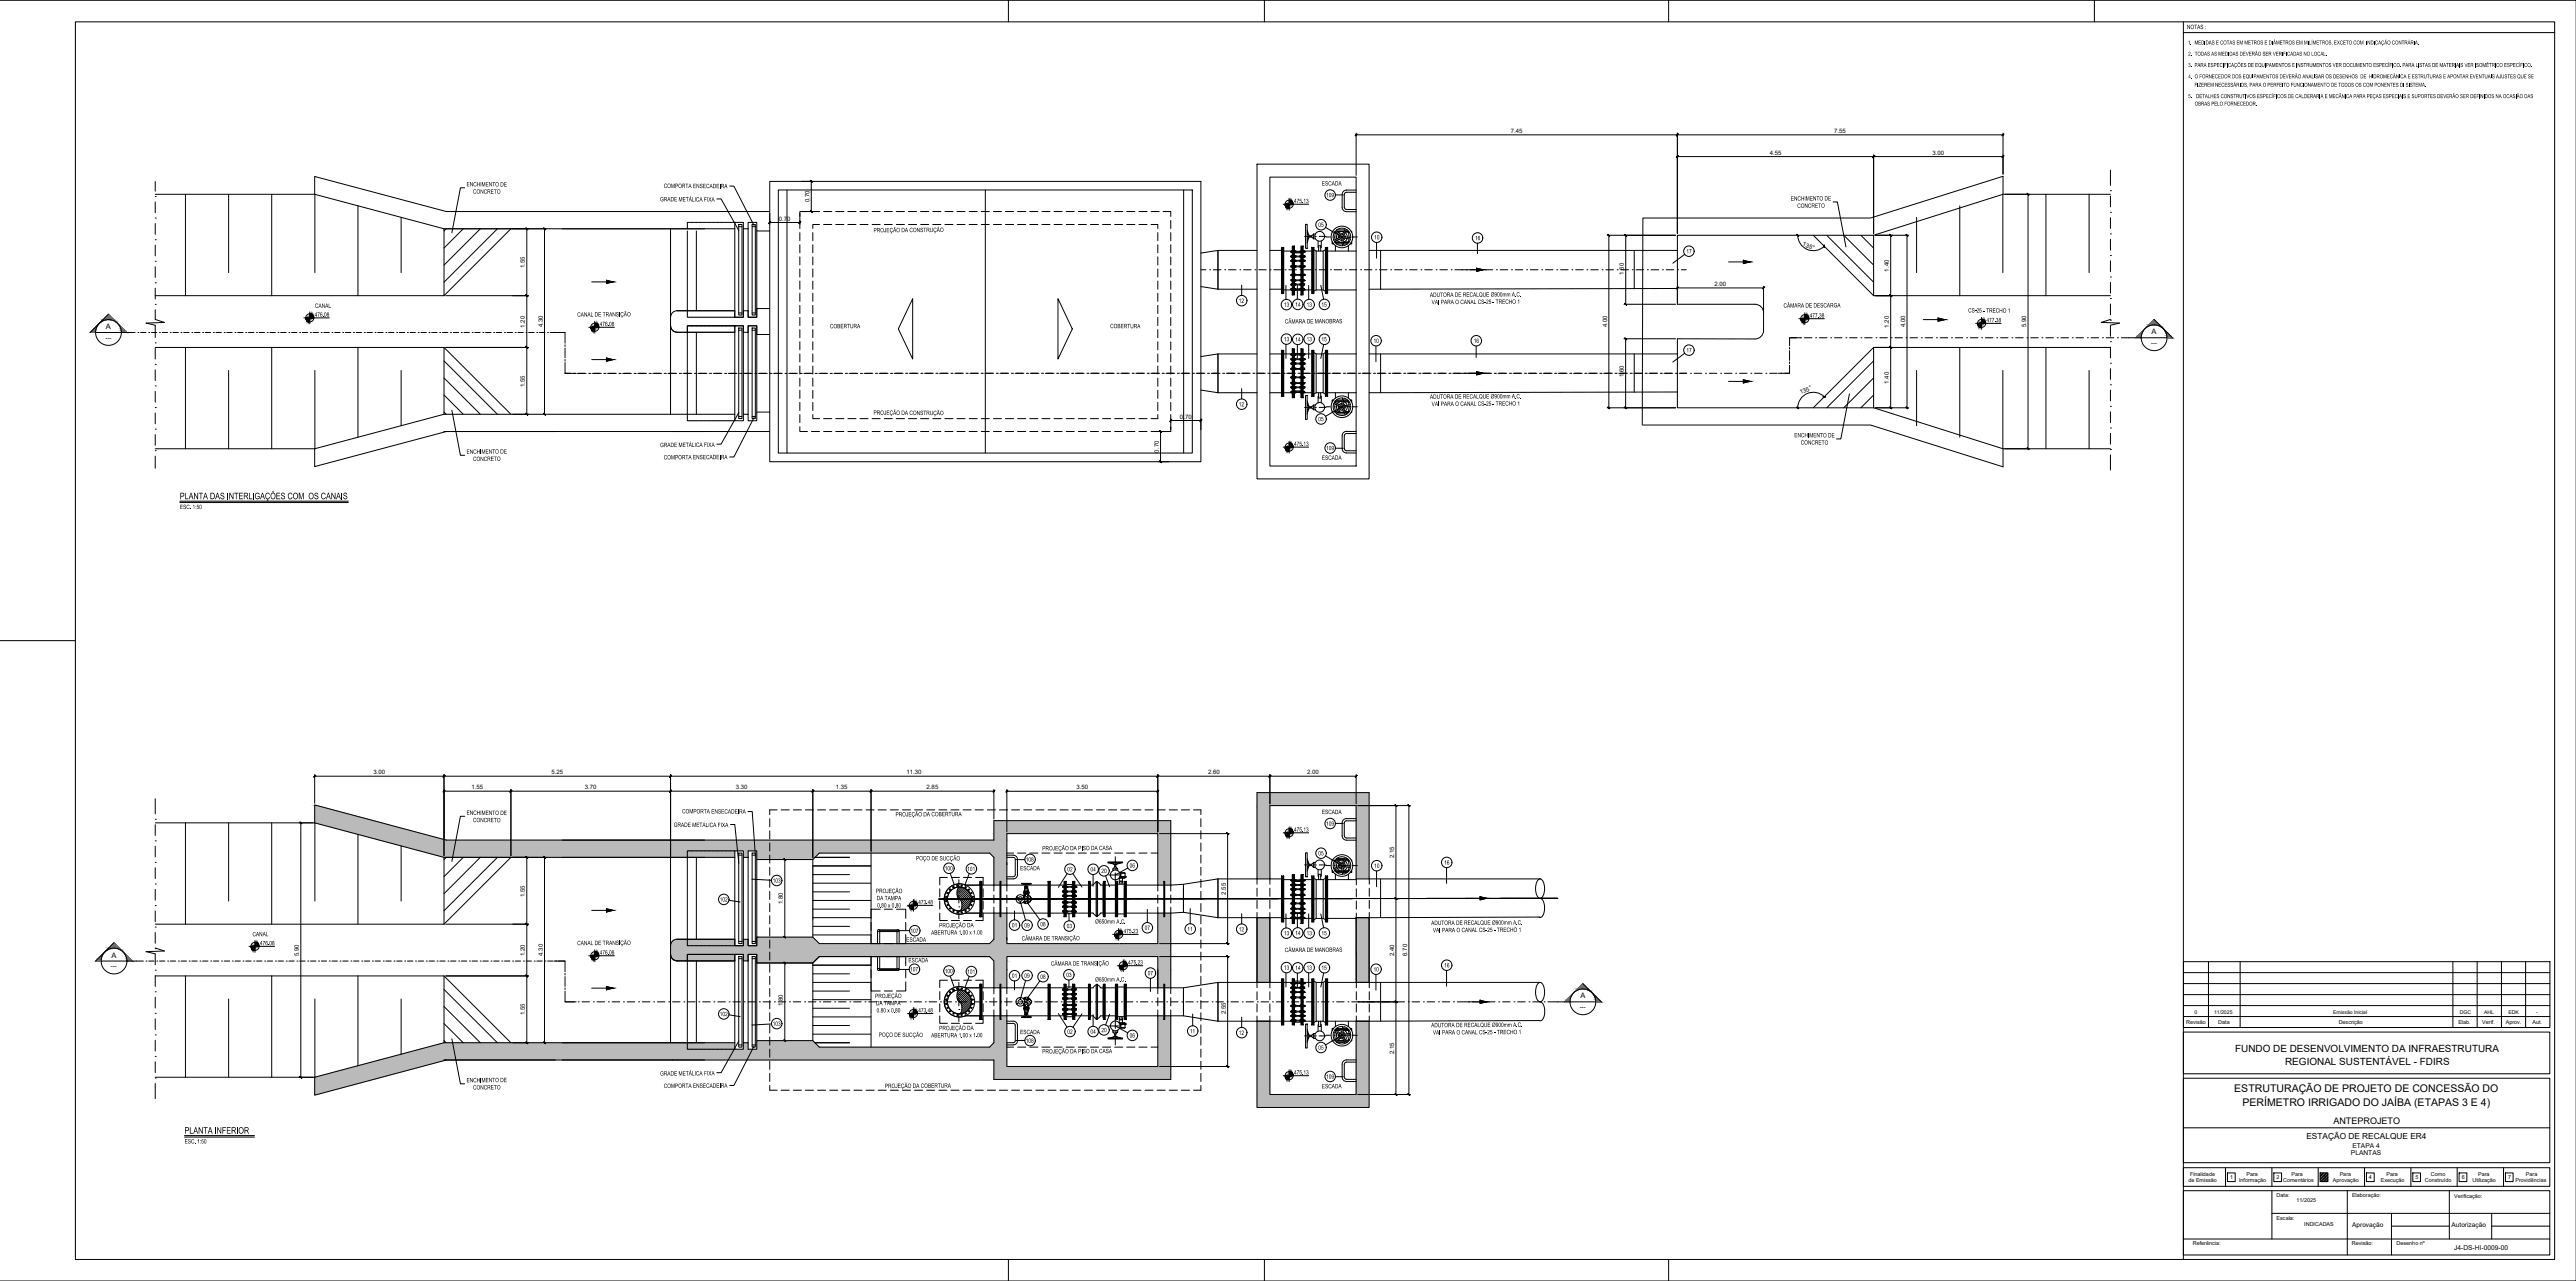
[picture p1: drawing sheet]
<svg xmlns="http://www.w3.org/2000/svg" width="1195mm" height="594mm" viewBox="0 0 1195 594" stroke-linecap="round" stroke-linejoin="round" font-family="sans-serif">
<defs><g id="words">
<g font-size="4.9">
<text x="1036" y="506">ESTRUTURAÇÃO DE PROJETO DE CONCESSÃO DO</text>
<text x="1040" y="513">PERÍMETRO IRRIGADO DO JAÍBA (ETAPAS 3 E 4)</text>
</g>
<g font-size="4.7">
<text x="83" y="232">PLANTA DAS INTERLIGAÇÕES COM OS CANAIS</text>
<text x="86" y="526">PLANTA INFERIOR</text>
</g>
<g font-size="4.6">
<text x="1037" y="488">FUNDO DE DESENVOLVIMENTO DA INFRAESTRUTURA</text>
<text x="1060" y="494">REGIONAL SUSTENTÁVEL - FDIRS</text>
</g>
<text font-size="4.2" x="1082" y="521">ANTEPROJETO</text>
<text font-size="3.9" x="1070" y="528">ESTAÇÃO DE RECALQUE ER4</text>
<g font-size="3.5">
<text x="49" y="153">A</text>
<text x="998" y="155">A</text>
<text x="52" y="444">A</text>
<text x="733" y="463">A</text>
</g>
<g font-size="3.1">
<text x="1014" y="13">NOTAS :</text>
<text x="216" y="86">ENCHIMENTO DE</text>
<text x="219" y="90">CONCRETO</text>
<text x="308" y="87">COMPORTA ENSECADEIRA</text>
<text x="613" y="86">ESCADA</text>
<text x="306" y="93">GRADE METÁLICA FIXA</text>
<text x="600" y="94">475.13</text>
<text x="615" y="91">109</text>
<text x="831" y="93">ENCHIMENTO DE</text>
<text x="834" y="96">CONCRETO</text>
<text x="405" y="108">PROJEÇÃO DA CONSTRUÇÃO</text>
<text x="611" y="105">05</text>
<text x="637" y="111">10</text>
<text x="684" y="111">16</text>
<text x="782" y="118">17</text>
<text x="663" y="138">ADUTORA DE RECALQUE Ø900mm A.C.</text>
<text x="146" y="143">CANAL</text>
<text x="575" y="140">12</text>
<text x="596" y="142">13</text>
<text x="601" y="142">14</text>
<text x="606" y="142">13</text>
<text x="613" y="142">15</text>
<text x="664" y="141">VAI PARA O CANAL CS-25 - TRECHO 1</text>
<text x="827" y="143">CÂMARA DE DESCARGA</text>
<text x="146" y="147">476.08</text>
<text x="268" y="147">CANAL DE TRANSIÇÃO</text>
<text x="839" y="147">477.38</text>
<text x="913" y="145">CS-25 - TRECHO 1</text>
<text x="921" y="149">477.38</text>
<text x="278" y="151">476.08</text>
<text x="385" y="152">COBERTURA</text>
<text x="515" y="152">COBERTURA</text>
<text x="596" y="150">CÂMARA DE MANOBRAS</text>
<text x="596" y="158">13</text>
<text x="601" y="158">14</text>
<text x="606" y="158">13</text>
<text x="613" y="158">15</text>
<text x="637" y="159">10</text>
<text x="684" y="159">16</text>
<text x="782" y="163">17</text>
<text x="663" y="185">ADUTORA DE RECALQUE Ø900mm A.C.</text>
<text x="575" y="188">12</text>
<text x="664" y="188">VAI PARA O CANAL CS-25 - TRECHO 1</text>
<text x="405" y="192">PROJEÇÃO DA CONSTRUÇÃO</text>
<text x="611" y="195">05</text>
<text x="832" y="203">ENCHIMENTO DE</text>
<text x="306" y="207">GRADE METÁLICA FIXA</text>
<text x="600" y="207">475.13</text>
<text x="615" y="209">109</text>
<text x="835" y="206">CONCRETO</text>
<text x="216" y="210">ENCHIMENTO DE</text>
<text x="219" y="214">CONCRETO</text>
<text x="308" y="213">COMPORTA ENSECADEIRA</text>
<text x="613" y="213">ESCADA</text>
<text x="83" y="236">ESC. 1:50</text>
<text x="216" y="378">ENCHIMENTO DE</text>
<text x="316" y="377">COMPORTA ENSECADEIRA</text>
<text x="613" y="378">ESCADA</text>
<text x="219" y="381">CONCRETO</text>
<text x="313" y="383">GRADE METÁLICA FIXA</text>
<text x="415" y="379">PROJEÇÃO DA COBERTURA</text>
<text x="615" y="383">109</text>
<text x="600" y="386">475.13</text>
<text x="483" y="394">PROJEÇÃO DA PISO DA CASA</text>
<text x="425" y="399">POÇO DE SUCÇÃO</text>
<text x="476" y="400">108</text>
<text x="611" y="397">05</text>
<text x="670" y="401">16</text>
<text x="438" y="404">100</text>
<text x="449" y="404">101</text>
<text x="473" y="404">ESCADA</text>
<text x="495" y="404">02</text>
<text x="506" y="404">04</text>
<text x="511" y="405">20</text>
<text x="524" y="402">06</text>
<text x="637" y="403">10</text>
<text x="358" y="409">103</text>
<text x="334" y="418">102</text>
<text x="406" y="414">PROJEÇÃO</text>
<text x="407" y="417">DA TAMPA</text>
<text x="426" y="419">473.48</text>
<text x="407" y="421">0.80 x 0.80</text>
<text x="436" y="430">PROJEÇÃO DA</text>
<text x="469" y="430">01</text>
<text x="475" y="430">09</text>
<text x="483" y="430">08</text>
<text x="495" y="430">03</text>
<text x="508" y="428">Ø650mm A.C.</text>
<text x="531" y="431">07</text>
<text x="551" y="432">11</text>
<text x="575" y="432">12</text>
<text x="664" y="429">ADUTORA DE RECALQUE Ø900mm A.C.</text>
<text x="117" y="434">CANAL</text>
<text x="420" y="437">ESCADA</text>
<text x="422" y="433">107</text>
<text x="432" y="434">ABERTURA 1.00 x 1.00</text>
<text x="474" y="436">CÂMARA DE TRANSIÇÃO</text>
<text x="521" y="433">475.23</text>
<text x="596" y="434">13</text>
<text x="601" y="434">14</text>
<text x="606" y="434">13</text>
<text x="613" y="434">15</text>
<text x="665" y="432">VAI PARA O CANAL CS-25 - TRECHO 1</text>
<text x="121" y="438">476.08</text>
<text x="268" y="438">CANAL DE TRANSIÇÃO</text>
<text x="278" y="443">476.08</text>
<text x="596" y="442">CÂMARA DE MANOBRAS</text>
<text x="421" y="446">ESCADA</text>
<text x="487" y="448">CÂMARA DE TRANSIÇÃO</text>
<text x="523" y="447">475.23</text>
<text x="596" y="450">13</text>
<text x="601" y="450">14</text>
<text x="606" y="450">13</text>
<text x="613" y="450">15</text>
<text x="670" y="449">16</text>
<text x="422" y="450">107</text>
<text x="438" y="451">100</text>
<text x="449" y="452">101</text>
<text x="469" y="453">01</text>
<text x="475" y="453">09</text>
<text x="483" y="454">08</text>
<text x="495" y="453">03</text>
<text x="508" y="455">Ø650mm A.C.</text>
<text x="532" y="452">07</text>
<text x="637" y="451">10</text>
<text x="406" y="463">PROJEÇÃO</text>
<text x="406" y="466">DA TAMPA</text>
<text x="334" y="471">102</text>
<text x="407" y="470">0.80 x 0.80</text>
<text x="426" y="470">473.48</text>
<text x="358" y="476">103</text>
<text x="436" y="478">PROJEÇÃO DA</text>
<text x="473" y="480">ESCADA</text>
<text x="495" y="479">02</text>
<text x="506" y="479">04</text>
<text x="511" y="479">20</text>
<text x="552" y="479">11</text>
<text x="575" y="480">12</text>
<text x="664" y="476">ADUTORA DE RECALQUE Ø900mm A.C.</text>
<text x="665" y="480">VAI PARA O CANAL CS-25 - TRECHO 1</text>
<text x="408" y="481">POÇO DE SUCÇÃO</text>
<text x="432" y="481">ABERTURA 1.00 x 1.00</text>
<text x="476" y="484">108</text>
<text x="524" y="481">06</text>
<text x="483" y="489">PROJEÇÃO DA PISO DA CASA</text>
<text x="611" y="487">05</text>
<text x="216" y="502">ENCHIMENTO DE</text>
<text x="306" y="499">GRADE METÁLICA FIXA</text>
<text x="600" y="498">475.13</text>
<text x="615" y="500">109</text>
<text x="219" y="505">CONCRETO</text>
<text x="308" y="505">COMPORTA ENSECADEIRA</text>
<text x="410" y="505">PROJEÇÃO DA COBERTURA</text>
<text x="613" y="505">ESCADA</text>
<text x="86" y="530">ESC. 1:50</text>
<text x="1091" y="532">ETAPA 4</text>
<text x="1090" y="536">PLANTAS</text>
<text x="1138" y="580">J4-DS-HI-0009-00</text>
</g>
<g font-size="3">
<text x="1091" y="569">Aprovação</text>
<text x="1137" y="569">Autorização</text>
</g>
<g font-size="2.9">
<text x="1015" y="21">1. MEDIDAS E COTAS EM METROS E DIÂMETROS EM MILÍMETROS, EXCETO COM INDICAÇÃO CONTRÁRIA.</text>
<text x="1015" y="26">2. TODAS AS MEDIDAS DEVERÃO SER VERIFICADAS NO LOCAL.</text>
<text x="1015" y="31">3. PARA ESPECIFICAÇÕES DE EQUIPAMENTOS E INSTRUMENTOS VER DOCUMENTO ESPECÍFICO. PARA LISTAS DE MATERIAIS VER ISOMÉTRICO ESPECÍFICO.</text>
<text x="1015" y="36">4. O FORNECEDOR DOS EQUIPAMENTOS DEVERÃO ANALISAR OS DESENHOS DE HIDROMECÂNICA E ESTRUTURAS E APONTAR EVENTUAIS AJUSTES QUE SE</text>
<text x="1018" y="40">FIZEREM NECESSÁRIOS, PARA O PERFEITO FUNCIONAMENTO DE TODOS OS COM PONENTES DI SISTEMA.</text>
<text x="1015" y="46">5. DETALHES CONSTRUTIVOS ESPECÍFICOS DE CALDERARIA E MECÂNICA PARA PEÇAS ESPECIAIS E SUPORTES DEVERÃO SER DEFINIDOS NA OCASIÃO DAS</text>
<text x="1018" y="49">OBRAS PELO FORNECEDOR.</text>
</g>
<g font-size="2.8">
<text x="701" y="62">7.45</text>
<text x="851" y="62">7.55</text>
<text x="821" y="72">4.55</text>
<text x="896" y="72">3.00</text>
<text x="375" y="94" transform="rotate(-90 375 94)">0.70</text>
<text x="361" y="102">0.70</text>
<text x="836" y="114" transform="rotate(22 836 114)">135°</text>
<text x="244" y="124" transform="rotate(-90 244 124)">1.55</text>
<text x="876" y="126" transform="rotate(-90 876 126)">1.40</text>
<text x="753" y="127" transform="rotate(-90 753 127)">1.60</text>
<text x="795" y="133">2.00</text>
<text x="244" y="152" transform="rotate(-90 244 152)">1.20</text>
<text x="252" y="152" transform="rotate(-90 252 152)">4.30</text>
<text x="745" y="152" transform="rotate(-90 745 152)">4.00</text>
<text x="876" y="152" transform="rotate(-90 876 152)">1.20</text>
<text x="884" y="152" transform="rotate(-90 884 152)">4.00</text>
<text x="940" y="152" transform="rotate(-90 940 152)">5.90</text>
<text x="49" y="157">---</text>
<text x="998" y="160">---</text>
<text x="244" y="179" transform="rotate(-90 244 179)">1.55</text>
<text x="753" y="175" transform="rotate(-90 753 175)">1.60</text>
<text x="876" y="178" transform="rotate(-90 876 178)">1.40</text>
<text x="835" y="183" transform="rotate(-22 835 183)">135°</text>
<text x="547" y="194">0.70</text>
<text x="537" y="210" transform="rotate(-90 537 210)">0.70</text>
<text x="173" y="359">3.00</text>
<text x="256" y="359">5.25</text>
<text x="420" y="359">11.30</text>
<text x="560" y="359">2.60</text>
<text x="606" y="359">2.00</text>
<text x="219" y="366">1.55</text>
<text x="271" y="366">3.70</text>
<text x="341" y="366">3.30</text>
<text x="388" y="366">1.35</text>
<text x="430" y="366">2.85</text>
<text x="499" y="366">3.50</text>
<text x="647" y="398" transform="rotate(-90 647 398)">2.15</text>
<text x="244" y="416" transform="rotate(-90 244 416)">1.55</text>
<text x="363" y="419" transform="rotate(-90 363 419)">1.80</text>
<text x="569" y="415" transform="rotate(-90 569 415)">2.55</text>
<text x="139" y="443" transform="rotate(-90 139 443)">5.90</text>
<text x="244" y="443" transform="rotate(-90 244 443)">1.20</text>
<text x="252" y="443" transform="rotate(-90 252 443)">4.30</text>
<text x="647" y="443" transform="rotate(-90 647 443)">2.40</text>
<text x="653" y="443" transform="rotate(-90 653 443)">6.70</text>
<text x="51" y="449">---</text>
<text x="363" y="467" transform="rotate(-90 363 467)">1.80</text>
<text x="733" y="468">---</text>
<text x="244" y="471" transform="rotate(-90 244 471)">1.55</text>
<text x="569" y="470" transform="rotate(-90 569 470)">2.55</text>
<text x="647" y="489" transform="rotate(-90 647 489)">2.15</text>
</g>
<g font-size="2.5">
<text x="1014" y="475">Revisão</text>
<text x="1029" y="475">Data</text>
<text x="1085" y="475">Descrição</text>
<text x="1140" y="475">Elab.</text>
<text x="1151" y="475">Verif.</text>
<text x="1162" y="475">Aprov.</text>
<text x="1175" y="475">Aut.</text>
<text x="1016" y="545">Finalidade</text>
<text x="1042" y="545">Para</text>
<text x="1063" y="545">Para</text>
<text x="1085" y="545">Para</text>
<text x="1107" y="545">Para</text>
<text x="1128" y="545">Como</text>
<text x="1149" y="545">Para</text>
<text x="1172" y="545">Para</text>
<text x="1015" y="548">de Emissão</text>
<text x="1034" y="547">1</text>
<text x="1039" y="548">Informação</text>
<text x="1056" y="547">2</text>
<text x="1059" y="548">Comentários</text>
<text x="1077" y="547">3</text>
<text x="1082" y="548">Aprovação</text>
<text x="1099" y="547">4</text>
<text x="1104" y="548">Execução</text>
<text x="1120" y="547">5</text>
<text x="1125" y="548">Construído</text>
<text x="1142" y="547">6</text>
<text x="1147" y="548">Utilização</text>
<text x="1163" y="547">7</text>
<text x="1167" y="548">Providências</text>
<text x="1056" y="555">Data:</text>
<text x="1065" y="557">11/2025</text>
<text x="1091" y="555">Elaboração:</text>
<text x="1138" y="556">Verificação:</text>
<text x="1056" y="566">Escala:</text>
<text x="1069" y="569">INDICADAS</text>
<text x="1017" y="578">Referência:</text>
<text x="1091" y="578">Revisão:</text>
<text x="1112" y="578">Desenho nº</text>
</g>
<g font-size="2.4">
<text x="1018" y="470">0</text>
<text x="1027" y="470">11/2025</text>
<text x="1082" y="470">Emissão Inicial</text>
<text x="1141" y="470">DGC</text>
<text x="1152" y="470">AHL</text>
<text x="1164" y="470">EDK</text>
<text x="1176" y="470">-</text>
</g>
</g></defs>
<!-- layer: H-SA-ESTRUTURA (CORTE) -->
<g fill="none" stroke="#000" stroke-width=".46">
<path d="M583 76h52v146h-52zM357 84h200v130h-200zM357 98h-150l-61-16v8l60 16h135v-3h4v3h2v-3h4v4h6M361 88h192v122h-192zM365 88v122M457 88v122M549 88v122M589 82h40v134h-40zM311 151l1 2 2 1M314 154h27v-3h4v3h2v-3h4v4M341 144v3h4v-3M341 144h-27l-2 1-1 2"/>
<path d="M347 154v-3h4v4h6M351 143v4h-4v-3M357 143h-6v4h-4v-3h-2M357 191h-6v4h-4v-3h-2v3h-4v-3h-135l-60 16v8l61-16M762 197v-96h106l61-19v8l-60 19h-91v32h36a4 4 0 0 1 4 4v8a4 4 0 0 1-4 4h-36v32h91l60 19v9l-61-20h-106M206 200h151M461 410v-12l-2-2h-79l-3 3h-26v-4h-4v3h-2v-3h-4v3h-135l-60-16v-9l61 17h254v-9h82v29M467 410v-23h70v23M583 408v-40h52v40M589 408v-34h40v34M351 435v4h-4v-3M461 423v13l-2 2h-79l-3-3h-26v4h-4v-3h-2v3h-4v-3h-27h-2l-1 3v5l1 1 2 1h27v-3h4v3h2v-3h4v4h26l3-3"/>
<path d="M467 423v15h70v-15M467 435v1M543 423v35M583 426h6v30h-6zM583 426v30M589 426v30M629 426h6v30h-6zM629 426v30M635 426v30M380 444h79l2 2v12M380 444l-3 3h-26v-4h-4v3M467 458v-14h70v14"/>
<path d="M461 471v13l-2 2h-79l-3-3h-26v4h-4v-3h-2v3h-4v-3h-135l-60 16v8l61-16M467 471v24h70v-24M543 471v30h-82v-9h-255M583 474h6v34h40v-34h6v40h-52z"/>
</g>
<!-- layer: H-SA-HTC CONCRETO -->
<g fill="#bababa" stroke="#bababa" stroke-width=".46">
<path d="M146 373l1 1z"/>
<path d="M146 501h27l-27 7z"/>
<path d="M629 474h6z"/>
<path d="M583 474h6z"/>
<path d="M583 368l52 6v-6zM583 368l52 6h-52z"/>
<path d="M146 374l31 8zM146 374l31 8h-31z"/>
<path d="M461 381l82 6v-6zM461 381l82 6h-82z"/>
<path d="M461 387l6 3v-3zM461 387l6 3h-6z"/>
<path d="M146 382l61 8-30-8zM146 382l61 8h-31z"/>
<path d="M176 390l291 5v-5zM176 390l291 5h-272z"/>
<path d="M351 395l116 1v-1zM351 395l116 1h-116z"/>
<path d="M459 396l8 2v-2zM459 396l8 2h-6z"/>
<path d="M345 395l2 3v-3zM345 395l2 3h-2z"/>
<path d="M195 395l146 3v-3zM195 395l146 3h-135z"/>
<path d="M351 396l26 3 3-3zM351 396l26 3h-26z"/>
<path d="M629 374l6 34v-34zM629 374l6 34h-6z"/>
<path d="M583 374l6 34v-34zM583 374l6 34h-6z"/>
<path d="M461 398l6 12v-12zM461 398l6 12h-6z"/>
<path d="M537 387l6 23v-23zM537 387l6 23h-6z"/>
<path d="M461 471l6 13v-13zM461 471l6 13h-6z"/>
<path d="M461 484l6 2v-2zM461 484l6 2h-8z"/>
<path d="M351 483l29 3-3-3zM351 483l29 3h-29z"/>
<path d="M351 486l116 1v-1zM351 486l116 1h-116z"/>
<path d="M345 484l2 3v-3zM345 484l2 3h-2z"/>
<path d="M206 484l135 3v-3zM195 487l11-3 135 3z"/>
<path d="M195 487l272 5v-5zM176 492l19-5 272 5z"/>
<path d="M537 471l6 24v-24zM537 471l6 24h-6z"/>
<path d="M461 492l6 3v-3zM461 492l6 3h-6z"/>
<path d="M176 492l1 8 30-8zM146 500l30-8 1 8z"/>
<path d="M461 495l82 6v-6zM461 495l82 6h-82z"/>
<path d="M146 500l27 1 4-1zM146 500l27 1h-27z"/>
<path d="M461 423l6 13v-13zM461 423l6 13h-6z"/>
<path d="M314 436h27zM314 436h27z"/>
<path d="M314 436h27zM313 436h28z"/>
<path d="M313 436h28zM313 436h28z"/>
<path d="M313 436h28zM312 436h29z"/>
<path d="M312 436l29 1zM312 436l29 1h-29z"/>
<path d="M312 437h29zM312 437h29h-30z"/>
<path d="M311 437l30 1v-1zM311 437l30 1h-30z"/>
<path d="M537 423l6 15v-15zM537 423l6 15h-6z"/>
<path d="M461 436l6 2v-2zM461 436l6 2h-8z"/>
<path d="M351 435l29 3-3-3zM351 435l29 3h-29z"/>
<path d="M311 438h30zM311 438h30h-30z"/>
<path d="M351 438l192 1v-1zM351 438l192 1h-192z"/>
<path d="M345 436l2 3v-3zM345 436l2 3h-2z"/>
<path d="M311 438l30 1v-1zM311 438l30 1h-30z"/>
<path d="M311 439l232 4v-4zM311 439l232 4h-232z"/>
<path d="M311 443h30zM311 443h30h-30z"/>
<path d="M351 443l192 1v-1zM351 443l192 1h-192z"/>
<path d="M311 443l30 1v-1zM311 443l30 1h-30z"/>
<path d="M311 444h30zM311 444h30h-29z"/>
<path d="M312 444l29 1v-1zM312 444l29 1h-29z"/>
<path d="M312 445h29zM312 445h29z"/>
<path d="M312 445h29zM312 445h29z"/>
<path d="M313 445l28 1zM313 445l28 1z"/>
<path d="M459 444l8 2v-2zM459 444l8 2h-6z"/>
<path d="M345 443l2 3v-3zM345 443l2 3h-2z"/>
<path d="M313 446h28zM313 446h28z"/>
<path d="M351 444l26 3 3-3zM351 444l26 3h-26z"/>
<path d="M537 444l6 6v-6zM537 444l6 6h-6z"/>
<path d="M461 446l6 4v-4zM461 446l6 4h-6z"/>
<path d="M537 450l6 8v-8zM537 450l6 8h-6z"/>
<path d="M461 450l6 8v-8zM461 450l6 8h-6z"/>
<path d="M629 426l6 30v-30zM629 426l6 30h-6z"/>
<path d="M583 426l6 30v-30zM583 426l6 30h-6z"/>
<path d="M629 474l6 34v-34zM629 474l6 34h-6z"/>
<path d="M583 474l6 34v-34zM583 474l6 34h-6z"/>
<path d="M583 508l52 6v-6zM583 508l52 6h-52z"/>
</g>
<!-- layer: EIXO -->
<g fill="none" stroke="#000" stroke-width=".46">
<path d="M605 110h3M610 110h.1M612 110h3M615 110h2M618 112v1M618 107v1M618 113h1M619 110h.1M619 112h2M619 108h1M619 113h4M619 107h.1"/>
<path d="M619 112h.1M619 108v3M620 113h3M620 107h3M620 111l3 1M620 108v3M621 110h3M621 108h.1M621 109v1M621 111l1 1M623 108l-1 1M623 113h2"/>
<path d="M623 108h-2M623 109l1 1M624 112h2M624 108l1 2M624 108h2M624 110l-1 1M624 107h2M625 111l-2 1M625 108l1 2M626 113h-3M626 111l-1 1M626 110h.1"/>
<path d="M627 113h-1M627 107v1M627 112v1M628 110h2M557 125h2M561 125h.1M563 125h3M568 125h.1M570 125h3M575 125h.1M577 125h3M582 125h.1"/>
<path d="M584 125h3M589 125h.1M591 125h3M596 125h.1M598 125h3M603 125h.1M605 125h3M610 125h.1M612 125h3M617 125h.1M619 125h3M624 125h.1"/>
<path d="M626 125h3M631 125h.1M633 125h3M638 125h.1M640 125h3M645 125h.1M647 125h3M652 125h.1M654 125h3M659 125h.1M661 125h3M666 125h.1"/>
<path d="M668 125h3M673 125h.1M675 125h3M680 125h.1M682 125h3M687 125h.1M689 125h3M694 125h.1M696 125h3M701 125h.1M703 125h3M708 125h.1"/>
<path d="M710 125h3M715 125h.1M717 125h3M722 125h.1M724 125h3M729 125h.1M731 125h3M736 125h.1M738 125h3M743 125h.1M745 125h3M750 125h.1"/>
<path d="M752 125h3M757 125h.1M759 125h3M764 125h.1M766 125h3M771 125h.1M773 125h3M778 125h.1M780 125h2M830 157h3M835 157h.1M837 157h3"/>
<path d="M842 157h.1M844 157h3M849 157h.1M851 157h3M856 157h.1M858 157h3M863 157h.1M865 157h3M870 157h.1M872 157h3M877 157h.1M879 157h3"/>
<path d="M884 157h.1M886 157h3M891 157h.1M893 157h3M898 157h.1M900 157h3M905 157h.1M907 157h3M912 157h.1M914 157h3M919 157h.1M921 157h3"/>
<path d="M926 157h.1M928 157h3M933 157h.1M935 157h3M940 157h.1M942 157h3M947 157h.1M949 157h3M954 157h.1M956 157h3M961 157h.1M963 157h3"/>
<path d="M968 157h.1M970 157h3M975 157h.1M977 157h3M982 157h.1M984 157h3M262 173h3M266 173h.1M267 173h.1M268 173h4M273 173h.1M274 173h.1"/>
<path d="M275 173h4M280 173h.1M281 173h.1M282 173h4M287 173h.1M288 173h.1M289 173h4M294 173h.1M295 173h.1M296 173h4M301 173h.1M302 173h.1"/>
<path d="M303 173h4M308 173h.1M309 173h.1M310 173h4M315 173h.1M316 173h.1M317 173h4M322 173h.1M323 173h.1M324 173h4M329 173h.1M330 173h.1"/>
<path d="M331 173h4M336 173h.1M337 173h.1M338 173h4M343 173h.1M344 173h.1M345 173h4M350 173h.1M351 173h.1M352 173h4M357 173h.1M358 173h.1"/>
<path d="M359 173h4M364 173h.1M365 173h.1M366 173h4M371 173h.1M372 173h.1M373 173h4M378 173h.1M379 173h.1M380 173h4M385 173h.1M386 173h.1"/>
<path d="M387 173h4M392 173h.1M393 173h.1M394 173h4M399 173h.1M400 173h.1M401 173h3M405 173h-4M406 173h.1M407 173h.1M412 173h-4M413 173h.1"/>
<path d="M414 173h.1M415 173h4M420 173h.1M421 173h.1M422 173h4M427 173h.1M428 173h.1M429 173h4M434 173h.1M435 173h.1M436 173h4M441 173h.1"/>
<path d="M442 173h.1M443 173h4M448 173h.1M449 173h.1M450 173h4M455 173h.1M456 173h.1M457 173h4M462 173h.1M463 173h.1M464 173h4M469 173h.1"/>
<path d="M470 173h.1M471 173h4M476 173h.1M477 173h.1M478 173h4M483 173h.1M484 173h.1M485 173h4M490 173h.1M491 173h.1M492 173h4M497 173h.1"/>
<path d="M498 173h.1M499 173h4M504 173h.1M505 173h.1M506 173h4M511 173h.1M512 173h.1M513 173h4M518 173h.1M519 173h.1M520 173h4M525 173h.1"/>
<path d="M526 173h.1M527 173h4M532 173h.1M533 173h.1M534 173h4M539 173h.1M540 173h.1M541 173h4M546 173h.1M547 173h.1M548 173h4M553 173h.1"/>
<path d="M554 173h.1M555 173h4M560 173h.1M561 173h.1M562 173h4M567 173h.1M568 173h.1M569 173h4M574 173h.1M575 173h.1M576 173h4M581 173h.1"/>
<path d="M582 173h.1M583 173h4M588 173h.1M589 173h.1M590 173h4M595 173h.1M596 173h.1M597 173h4M602 173h.1M603 173h.1M604 173h4M609 173h.1"/>
<path d="M610 173h.1M611 173h4M616 173h.1M617 173h.1M618 173h4M623 173h.1M624 173h.1M625 173h4M630 173h.1M631 173h.1M632 173h4M637 173h.1"/>
<path d="M638 173h.1M639 173h4M644 173h.1M645 173h.1M646 173h4M651 173h.1M652 173h.1M653 173h4M658 173h.1M659 173h.1M660 173h4M665 173h.1"/>
<path d="M666 173h.1M667 173h4M672 173h.1M673 173h.1M674 173h4M679 173h.1M680 173h.1M681 173h4M686 173h.1M687 173h.1M688 173h4M693 173h.1"/>
<path d="M694 173h.1M695 173h4M700 173h.1M701 173h.1M702 173h4M707 173h.1M708 173h.1M709 173h4M714 173h.1M715 173h.1M716 173h4M721 173h.1"/>
<path d="M722 173h.1M723 173h4M728 173h.1M729 173h.1M730 173h4M735 173h.1M736 173h.1M737 173h4M742 173h.1M743 173h.1M744 173h4M749 173h.1"/>
<path d="M750 173h.1M751 173h4M756 173h.1M757 173h.1M758 173h4M763 173h.1M764 173h.1M765 173h4M770 173h.1M771 173h.1M772 173h4M777 173h.1"/>
<path d="M778 173h.1M779 173h3M784 173h.1M786 173h3M791 173h.1M793 173h3M798 173h.1M800 173h3M805 173h.1M807 173h3M812 173h.1M814 173h3"/>
<path d="M819 173h.1M821 173h3M826 173h.1M828 173h2M605 189h3M610 189h.1M612 189h3M615 189h2M618 191h.1M618 186h.1M619 185h-1v1M619 189h.1"/>
<path d="M619 186h2M619 191h1M619 187v4M619 186h4M619 191h.1M619 186v1M620 185h3M620 188v2M620 191h3M621 189h3l-1 1M621 191h.1M621 191h2"/>
<path d="M621 188v2M622 190h1M622 187l-1 1M623 186l-3 1M623 187l1 1M623 186l2 2M623 186h3M623 185h2M624 186h2M624 191h2M625 189l-1 2M625 186l1 2"/>
<path d="M626 188l-1 3M626 189h.1M626 185h1v1M627 186h.1M627 191h.1M628 189h2M517 397v4M618 399h.1M619 399h1M619 399h.1M619 399v4M620 399h3"/>
<path d="M620 400v2M621 399h.1M623 400h-1M623 399h-2M624 399l1 3M624 399h2M625 399l1 3M627 399h.1M435 417h.1M436 417h.1M437 417h.1M438 417h.1"/>
<path d="M439 417h.1M440 417h.1M441 417h.1M442 417h.1M443 417h.1M444 417h.1M445 417h.1M445 414h.1M445 408v4M445 415v4M446 417h.1M447 417h.1"/>
<path d="M448 417h.1M449 417h.1M450 417h.1M451 417h.1M452 417h.1M453 417h.1M454 417h.1M455 417h.1M456 417h.1M457 417h.1M458 417h.1M459 417h.1"/>
<path d="M460 417h.1M461 417h.1M462 417h.1M463 417h.1M464 417h.1M465 417h.1M466 417h.1M467 417h.1M468 417h.1M469 417h.1M470 417h.1M471 417h.1"/>
<path d="M472 417h.1M473 417h.1M474 417h.1M475 417h.1M476 417h.1M477 417h.1M478 417h.1M479 417h.1M480 417h.1M481 417h.1M482 417h.1M483 417h.1"/>
<path d="M484 417h.1M485 417h.1M486 417h.1M487 417h.1M488 417h.1M489 417h.1M490 417h-55M490 417h.1M491 417h.1M492 417h.1M493 417h.1M494 417h.1"/>
<path d="M495 417h.1M496 417h.1M497 417h.1M498 417h.1M499 417h.1M500 417h.1M501 417h.1M502 417h.1M503 417h.1M504 417h.1M505 417h.1M506 417h.1"/>
<path d="M507 417h.1M508 417h.1M509 417h.1M510 417h.1M511 417h.1M512 417h.1M513 417h.1M514 417h.1M514 406h6M515 417h.1M516 417h.1M517 417h.1"/>
<path d="M517 403h.1M517 405v4M518 417h.1M519 417h.1M520 417h.1M521 417h.1M522 417h.1M523 417h.1M524 417h.1M525 417h.1M526 417h.1M527 417h.1"/>
<path d="M528 417h.1M529 417h.1M530 417h.1M531 417h.1M532 417h.1M533 417h.1M534 417h.1M535 417h.1M536 417h.1M537 417h.1M538 417h.1M539 417h.1"/>
<path d="M540 417h.1M541 417h.1M542 417h.1M543 417h.1M544 417h.1M545 417h.1M546 417h.1M547 417h.1M548 417h.1M549 417h.1M550 417h.1M551 417h.1"/>
<path d="M552 417h.1M553 417h.1M554 417h.1M555 417h.1M556 417h.1M557 417h.1M558 417h.1M558 417h-68M559 417h-1M559 417h.1M560 417h.1M561 417h.1"/>
<path d="M562 417h.1M563 417h.1M564 417h.1M565 417h.1M566 417h.1M567 417h.1M568 417h.1M569 417h.1M570 417h.1M571 417h.1M572 417h.1M573 417h.1"/>
<path d="M574 417h.1M575 417h.1M576 417h.1M577 417h.1M578 417h.1M579 417h.1M580 417h.1M581 417h.1M582 417h.1M583 417h.1M584 417h.1M585 417h.1"/>
<path d="M586 417h.1M587 417h.1M588 417h.1M589 417h.1M590 417h.1M591 417h.1M592 417h.1M593 417h.1M594 417h.1M595 417h.1M596 417h.1M597 417h.1"/>
<path d="M598 417h.1M599 417h.1M600 417h.1M601 417h.1M602 417h.1M603 417h.1M604 417h.1M605 417h.1M605 401h3M606 417h.1M607 417h.1M608 417h.1"/>
<path d="M609 417h.1M610 417h.1M610 401h.1M611 417h.1M612 417h.1M612 401h3M613 417h.1M614 417h.1M615 417h.1M615 401h2M616 417h.1M617 417h.1"/>
<path d="M618 417h.1M618 404h.1M618 404v1h1M619 417h.1M619 401h.1M619 404h2M619 404h4M619 403v1M620 417h.1M620 405h3M620 403l3 1h-4M621 417h.1"/>
<path d="M621 401v1M621 402l1 1M622 417h.1M623 417h.1M623 404h3M623 405h2M623 400l1 1h-3M624 404h2M624 417h.1M624 402l-1 1M625 417h.1M625 402l-2 2"/>
<path d="M626 417h.1M626 402l-1 2M626 401h.1M627 404v1h-1M627 417h.1M627 404h.1M627 417h-68M627 417h34M628 401h2M628 417h.1M629 417h.1M630 417h.1"/>
<path d="M631 417h.1M632 417h.1M633 417h.1M634 417h.1M635 417h.1M636 417h.1M637 417h.1M638 417h.1M639 417h.1M640 417h.1M641 417h.1M642 417h.1"/>
<path d="M643 417h.1M644 417h.1M645 417h.1M646 417h.1M647 417h.1M648 417h.1M649 417h.1M650 417h.1M651 417h.1M652 417h.1M653 417h.1M654 417h.1"/>
<path d="M655 417h.1M656 417h.1M657 417h.1M658 417h.1M659 417h.1M660 417h.1M661 417h.1M662 417h.1M663 417h.1M664 417h.1M665 417h.1M666 417h.1"/>
<path d="M667 417h.1M668 417h.1M669 417h.1M670 417h.1M671 417h.1M672 417h.1M673 417h.1M674 417h.1M675 417h.1M676 417h.1M677 417h.1M678 417h.1"/>
<path d="M679 417h.1M680 417h.1M681 417h.1M682 417h.1M683 417h.1M684 417h.1M685 417h.1M686 417h.1M687 417h.1M688 417h.1M689 417h.1M690 417h.1"/>
<path d="M691 417h.1M692 417h.1M693 417h.1M694 417h.1M695 417h.1M696 417h.1M697 417h.1M698 417h.1M699 417h.1M700 417h.1M701 417h.1M702 417h.1"/>
<path d="M703 417h.1M704 417h.1M705 417h.1M706 417h.1M707 417h.1M708 417h.1M709 417h.1M710 417h.1M711 417h.1M712 417h.1M713 417h.1M714 417h.1"/>
<path d="M715 417h.1M716 417h.1M717 417h.1M718 417h.1M719 417h.1M720 417h.1M721 417h.1M722 417h.1M722 417h-60M445 421h.1M445 422v4M445 456v3"/>
<path d="M262 465h4M268 465h.1M270 465h3M275 465h.1M277 465h3M282 465h.1M284 465h3M289 465h.1M291 465h3M296 465h.1M298 465h3M303 465h.1"/>
<path d="M305 465h3M310 465h.1M312 465h3M317 465h.1M319 465h3M324 465h.1M326 465h3M331 465h.1M333 465h3M338 465h.1M340 465h3M345 465h.1"/>
<path d="M347 465h3M352 465h.1M354 465h3M359 465h.1M361 465h3M366 465h.1M368 465h3M373 465h.1M375 465h3M380 465h.1M382 465h3M387 465h.1"/>
<path d="M389 465h3M394 465h.1M396 465h3M401 465h.1M403 465h3M417 465h3M422 465h.1M424 465h3M429 465h.1M431 465h3M436 465h.1M438 465h3"/>
<path d="M443 465h.1M445 461h.1M445 468h.1M445 463v3M445 470v4M445 465h3M450 465h.1M452 465h3M457 465h.1M459 465h3M464 465h.1M466 465h3"/>
<path d="M471 465h.1M473 465h3M478 465h.1M480 465h3M485 465h.1M487 465h3M492 465h.1M494 465h3M499 465h.1M501 465h3M506 465h.1M508 465h3"/>
<path d="M513 465h.1M514 476h6M515 465h3M517 479h.1M517 473v4M520 465h.1M522 465h3M527 465h.1M529 465h3M534 465h.1M536 465h3M541 465h.1"/>
<path d="M543 465h3M548 465h.1M550 465h3M555 465h.1M557 465h3M562 465h.1M564 465h3M569 465h.1M571 465h3M576 465h.1M578 465h3M583 465h.1"/>
<path d="M585 465h3M590 465h.1M592 465h3M597 465h.1M599 465h3M604 465h.1M606 465h3M611 465h.1M613 465h3M618 465h.1M619 477h-1v1M619 478h2"/>
<path d="M619 479v3M619 477h4M619 478h.1M620 477h3M620 465h3M620 479v3M621 480v1M622 479h-1M623 478l-3 1M623 479l1 1M623 478l2 1M623 477h3"/>
<path d="M623 477h2M624 478h2M625 465h.1M625 478l1 1M626 480l-1 2M626 477h1M627 477v1M627 465h3M632 465h.1M634 465h3M639 465h.1M641 465h3"/>
<path d="M646 465h.1M648 465h3M653 465h.1M655 465h3M660 465h.1M662 465h3M667 465h.1M669 465h3M674 465h.1M676 465h3M681 465h.1M683 465h3"/>
<path d="M688 465h.1M690 465h3M695 465h.1M697 465h3M702 465h.1M704 465h3M709 465h.1M711 465h3M716 465h.1M718 465h4M517 480v5M605 480h3"/>
<path d="M610 480h.1M612 480h3M615 480h2M618 482v1M619 480h.1M619 482h1M619 483h.1M620 483h3M621 480h3l-1 1M621 482h.1M621 482h2M622 481l1 1"/>
<path d="M624 482h2M624 483h2M625 480l-1 2M626 480h.1M627 482v1M628 480h2"/>
</g>
<!-- layer: H-SA-CONTORNO -->
<g fill="none" stroke="#000" stroke-width=".46">
<path d="M375 98h-4v2M376 98h4M382 98h4M388 98h3M393 98h4M399 98h4M405 98h3M410 98h4M416 98h4M421 98h4M427 98h4M433 98h3"/>
<path d="M438 98h4M444 98h4M450 98h3M455 98h4M461 98h4M466 98h4M472 98h4M478 98h3M483 98h4M489 98h4M495 98h3M500 98h4"/>
<path d="M506 98h4M511 98h4M517 98h4M523 98h3M528 98h4M534 98h4M540 98h3v2M237 106l-31 31h-134M311 106v86M319 103v3M319 107v40M319 103h.1"/>
<path d="M319 103h22M323 107v37M341 106v38M343 104h1v42h-1zM343 105h1M345 106v38M347 106v38M349 104h1v42h-1zM349 105h1M351 107v36M371 102v4M371 108v4"/>
<path d="M371 114v3M371 119v4M377 108v4M377 114v3M377 119v4M380 104h-3v2M382 104h4M388 104h3M393 104h4M399 104h4M444 104h4M450 104h3"/>
<path d="M455 104h4M461 104h4M466 104h4M472 104h4M478 104h3M483 104h4M489 104h4M495 104h3M500 104h4M506 104h4M511 104h4M517 104h4"/>
<path d="M523 104h3M528 104h4M534 104h3v2M537 108v4M537 114v3M537 119v4M543 102v4M543 108v4M543 114v3M543 119v4M841 109l28 28h110M371 125v3"/>
<path d="M371 130v4M371 136v4M377 125v3M377 130v4M377 136v4M537 125v3M537 130v4M537 136v4M543 125v3M543 130v4M543 136v4M319 151v44"/>
<path d="M319 147h.1M319 151h22M319 147h22M323 154v38M341 154v38M343 152h1v42h-1zM343 153h1M343 145h1M345 154v38M347 154v38M349 152h1v42h-1zM349 153h1"/>
<path d="M349 145h1M351 155v36M371 142v3M371 147v4M371 153v4M371 159v3M377 142v3M377 147v4M377 153v4M377 159v3M537 142v3M537 147v4"/>
<path d="M537 153v4M537 159v3M543 142v3M543 147v4M543 153v4M543 159v3M72 161h134l31 31M371 164v4M371 170v3M371 175v4M377 164v4M377 170v3"/>
<path d="M377 175v4M537 164v4M537 170v3M537 175v4M543 164v4M543 170v3M543 175v4M979 161h-110l-28 28M319 195h.1M319 195h22M343 193h1M349 193h1"/>
<path d="M371 198v2h4M371 181v4M371 187v3M371 192v4M377 192v2h3M377 181v4M377 187v3M382 194h4M388 194h3M393 194h4M399 194h4M444 194h4"/>
<path d="M450 194h3M455 194h4M461 194h4M466 194h4M472 194h4M478 194h3M483 194h4M489 194h4M495 194h3M500 194h4M506 194h4M511 194h4"/>
<path d="M517 194h4M523 194h3M528 194h4M537 181v4M537 187v3M537 192v2h-3M543 181v4M543 187v3M543 192v4M543 198v2h-3M376 200h4M382 200h4"/>
<path d="M388 200h3M393 200h4M399 200h4M405 200h3M410 200h4M416 200h4M421 200h4M427 200h4M433 200h3M438 200h4M444 200h4M450 200h3"/>
<path d="M455 200h4M461 200h4M466 200h4M472 200h4M478 200h3M483 200h4M489 200h4M495 200h3M500 200h4M506 200h4M511 200h4M517 200h4"/>
<path d="M523 200h3M528 200h4M534 200h4M357 380v3M360 376h-3v2M362 376h4M368 376h4M374 376h3M379 376h4M385 376h4M390 376h4M396 376h4"/>
<path d="M402 376h3M407 376h4M413 376h4M452 376h4M458 376h4M464 376h3M469 376h4M475 376h4M480 376h4M486 376h4M492 376h3M497 376h4"/>
<path d="M503 376h4M509 376h3M514 376h4M520 376h4M525 376h4M531 376h4M537 376h3M542 376h4M548 376h4M554 376h3v2M557 380v3M237 398l-31 31h-134"/>
<path d="M311 398v86M319 395v44M319 395h22M323 398v38M341 398v38M343 396h1v42h-1zM343 397h1M345 398v38M347 398v38M349 396h1v42h-1zM349 397h1M351 399v36"/>
<path d="M357 385v4M357 391v4M357 397v3M377 399v36M404 396v42M467 396h3M472 396h4M478 396h3M517 396h4M523 396h3M528 396h4M534 396h3"/>
<path d="M557 385v4M557 391v4M557 397v3M357 402v4M357 408v4M357 413v4M357 419v4M436 412v4M436 418v4M439 407h-3v3M441 407h4M447 407h4"/>
<path d="M453 407h3v3M456 412v4M456 418v4M461 410v3M461 415v4M467 410v3M467 415v4M537 410v3M537 415v4M543 410v3M543 415v4M557 402v4"/>
<path d="M557 408v4M557 413v4M557 419v4M583 408v2M583 412v4M583 418v3M589 408v2M589 412v4M589 418v3M629 408v2M629 412v4M629 418v4"/>
<path d="M635 408v2M635 412v4M635 418v3M319 439h22M343 437h1M349 437h1M357 425v3M357 430v4M357 436v4M404 433v5h4M408 422h-4v4M410 438h4"/>
<path d="M416 422h4v4M416 438h4M420 428v4M436 423v4h3M456 423v4h-3M461 421v2M467 421v2M537 421v2M543 421v2M557 425v3M557 430v4M557 436v4"/>
<path d="M583 423v3M589 423v3M629 423v3M635 423v3M72 453h134l31 31M319 443v44M319 443h22M323 446v38M341 446v38M343 444h1v42h-1zM343 445h1M345 446v38"/>
<path d="M347 446v38M349 444h1v42h-1zM349 445h1M351 447v36M357 442v3M357 447v4M357 453v4M357 458v4M377 447v36M404 455v5h4M404 444v42M408 444h-4v4"/>
<path d="M410 444h4M416 444h4v4M420 455v5h-4M420 450v3M436 460v4M439 455h-3v3M441 455h4M447 455h4M453 455h3v3M456 460v4M461 458v3M467 458v3"/>
<path d="M537 458v3M543 458v3M557 442v3M557 447v4M557 453v4M557 458v4M583 456v2M583 460v4M589 456v2M589 460v4M629 456v2M629 460v4"/>
<path d="M635 456v2M635 460v4M357 464v4M357 470v3M357 475v4M436 471v4h3M436 466v3M456 471v4h-3M456 466v3M461 463v3M461 468v3M467 463v3"/>
<path d="M467 468v3M537 463v3M537 468v3M543 463v3M543 468v3M557 464v4M557 470v3M557 475v4M583 466v3M583 471v3M589 466v3M589 471v3"/>
<path d="M629 466v3M629 471v3M635 466v3M635 471v3M319 487h22M343 485h1M349 485h1M357 481v4M357 487v3M357 492v4M357 498v4M467 486h3"/>
<path d="M472 486h4M478 486h3M517 486h4M523 486h3M528 486h4M534 486h3M557 481v4M557 487v3M557 492v4M557 498v4M357 503v3h3M362 506h4"/>
<path d="M368 506h4M374 506h3M379 506h4M385 506h4M390 506h4M396 506h4M402 506h3M407 506h4M447 506h3M452 506h4M458 506h4M464 506h3"/>
<path d="M469 506h4M475 506h4M480 506h4M486 506h4M492 506h3M497 506h4M503 506h4M509 506h3M514 506h4M520 506h4M525 506h4M531 506h4"/>
<path d="M537 506h3M542 506h4M548 506h4M557 503v3h-3"/>
</g>
<!-- layer: Top View-Ferro Fundido - JGS - K7(Esgoto) -->
<g fill="none" stroke="#000" stroke-width=".46">
<path d="M629 88h-5l-1 2v6v2h2h4M629 89h-5v7l1 1h4M557 117l8-1v18l-8-1M583 116h-18v18h18M589 116h5M594 115h1v21h-1zM595 116v19M595 115v21zM595 116h4M599 117h.1M599 119h.1M599 116v1"/>
<path d="M599 116h.1M599 114h1v23h-1zM600 119h.1M600 117h.1M600 114v23zM600 119h3M600 116v1M600 117h3M600 116h.1M600 116h1M600 119h1M601 116h.1"/>
<path d="M601 117h.1M601 119h.1M601 116v1M603 117h.1M603 119h.1M603 116v1M603 116h.1M603 114h1v23h-1zM604 119h.1M604 117h.1M604 114v23zM605 117h.1"/>
<path d="M605 116h.1M605 119h.1M605 116v1M608 116h-4v1M608 115h1v21h-1zM609 116v19M609 115v21zM609 116h1M610 116h4v18M610 116v18M612 116v-2h1v2M615 115v21z"/>
<path d="M615 116h-1M615 116v19M615 115h1v21h-1zM616 116h13M619 114v2M625 114v2M635 116h143M758 116v18M589 134h5M595 134h4M599 130h.1M599 121h.1"/>
<path d="M599 123v1M599 134h.1M599 132h.1M599 128h.1M599 124h.1M599 123h.1M599 127h.1M599 127v1M599 128v-1v1M599 135h.1M600 132h.1M600 134h.1"/>
<path d="M600 130h.1M600 128h.1M600 127h.1M600 121h.1M600 123h.1M600 124h.1M600 134h3M600 134l1 1M600 132h1M600 130h1M600 127v1l1-1M600 121h3"/>
<path d="M600 121h1M600 123v1M600 134h1M600 132h3M600 130h3M600 128h3M600 127h3M600 127h1M600 123h3M600 124h3M600 124h1M600 123h1"/>
<path d="M601 134h.1M601 132h.1M601 130h.1M601 127h.1M601 121h.1M601 123h.1M601 124h.1M601 128h.1M601 123v1M603 134h.1M603 134v1h-3M603 132h.1"/>
<path d="M603 130h.1M603 128h.1M603 127h.1M603 127v1M603 121h.1M603 123h.1M603 124h.1M603 123v1M604 132h.1M604 134h.1M604 130h.1M604 128h.1"/>
<path d="M604 127h.1M604 121h.1M604 123h.1M604 124h.1M604 123v1M604 127v1M604 134h4M605 134h.1M605 132h.1M605 127h.1M605 128h.1M605 121h.1"/>
<path d="M605 124h.1M605 123h.1M605 135h.1M605 130h.1M605 127v1M605 123v1M609 135l1-1h4l1 1M616 134h13M778 134h-143M557 165l8-1v18M583 164h-18v18M589 164h5"/>
<path d="M594 162h1v22h-1zM595 163v20M595 162v22zM595 164h4M599 164h.1M599 171h.1M599 166v1M599 175h.1M599 178h.1M599 180h.1M599 165h.1M599 164v1"/>
<path d="M599 167h.1M599 166h.1M599 169h.1M599 168h.1M599 165v-1v1M599 168v1M599 179h.1M599 177h.1M599 177v1M599 179v1M599 162h1v22h-1zM600 166h.1"/>
<path d="M600 167h.1M600 164h.1M600 165h.1M600 168h.1M600 169h.1M600 171h.1M600 180h.1M600 179h.1M600 178h.1M600 177h.1M600 175h.1M600 162v22z"/>
<path d="M600 171h3M600 175h1M600 164v1M600 168v1M600 177v1M600 179v1M600 164h3M600 177h1M600 166h3M600 167h3M600 165h3M600 168h3"/>
<path d="M600 169h3M600 169h1M600 168h1M600 180h3M600 179h3M600 179h1M600 178h3M600 177h3M600 178h1M600 175h3M601 164h.1M601 166l-1 1"/>
<path d="M601 166h.1M601 168h.1M601 169h.1M601 171h.1M601 180h.1M601 179h.1M601 178h.1M601 177h.1M601 175h.1M601 165h.1M601 164l-1 1M601 167h.1"/>
<path d="M601 168v1M601 177v1M601 179v1M603 164h.1M603 165h.1M603 164v1M603 166h.1M603 167h.1M603 168h.1M603 169h.1M603 171h.1M603 180h.1"/>
<path d="M603 179h.1M603 178h.1M603 177h.1M603 175h.1M603 168v1M603 177v1M603 179v1M603 166v1M603 162h1v22h-1zM604 166h.1M604 167h.1M604 164h.1"/>
<path d="M604 165h.1M604 168h.1M604 169h.1M604 171h.1M604 180h.1M604 179h.1M604 178h.1M604 177h.1M604 175h.1M604 162v22zM604 164l1 1zM604 166v1"/>
<path d="M604 177v1M604 179v1M604 164h4M605 167h.1M605 166h.1M605 169h.1M605 171h.1M605 179v1M605 179h.1M605 180h.1M605 178h.1M605 175h.1"/>
<path d="M605 165h.1M605 168h.1M605 164h.1M605 168l-1 1M605 166v1M605 177h.1M605 168v1M605 177v1M605 164v1M608 162h1v22h-1zM609 163v20M609 162v22z"/>
<path d="M609 164h1h4h1M610 164v18M614 164v18h-4M615 162v22zM615 163v20M615 162h1v22h-1zM616 164h13M635 164h143M758 164v18M557 181l8 1M565 182h18M589 182h5"/>
<path d="M595 182h4M599 182h.1M599 181v1M599 181h.1M600 182h.1M600 181v1M600 181h3M600 181h.1M600 182h3M600 181h1M600 182h1M600 180h1"/>
<path d="M601 182h.1M601 181h.1M601 181v1M603 182h.1M603 181v1M603 181h.1M604 182h.1M604 181v1h4M605 181v1M605 181h.1M605 182h.1M610 182l-1 1"/>
<path d="M612 182v3h1v-3M614 182l1 1M616 182h13M619 182v3M625 182v3M778 182h-143M629 200h-5l-1 1v1v6v1l2 1h4M629 201h-4l-1 1v7h5M629 380h-5l-1 2v6v1l2 1h4M467 398h3h1v8l-1 1h-3M467 397h3l2 1v8l-2 2h-3M629 381h-5v7l1 1h4"/>
<path d="M448 410h6M454 409h1v16h-1zM455 410v14M455 409h1v16h-1zM456 410h5M467 410h8M477 410h9M486 409h1v16h-1zM487 410v14M487 409v16zM487 410h7M493 411h.1"/>
<path d="M493 418v1M493 413v1M493 415v1M493 414h.1M493 413h.1M493 416h.1M493 415h.1M493 418h.1M493 414h1M493 411h1M493 416h1M493 418h1"/>
<path d="M493 419h1M493 419h.1M493 412h.1M493 418l1 1M493 411v1M494 409v16zM494 411h.1M494 414h.1M494 413h.1M494 416h.1M494 415h.1M494 419h.1"/>
<path d="M494 411v1M494 413v1M494 415v1M494 415h-1M494 413h-1M494 418h.1M494 409h1v16h-1zM495 413h2v1M495 411h.1M495 413h.1M495 414h.1M495 415h.1"/>
<path d="M495 416h.1M495 418h2M495 419h.1M495 419h2M495 410h3M495 415h2M495 414h2M495 411h2M495 416h2M495 412h.1M495 413v1M495 415v1"/>
<path d="M495 418v1M495 418h.1M495 412v-1v1M497 411h.1M497 413h.1M497 414h.1M497 415h.1M497 416h.1M497 418h.1M497 419h.1M497 411v1M497 412h.1"/>
<path d="M497 415v1M497 418v1M497 411h-2M498 409v16zM498 411v1M498 411h.1M498 413h.1M498 414h.1M498 415h.1M498 416h.1M498 419h.1M498 418v1"/>
<path d="M498 413v1M498 415v1M498 418h.1M498 409h1v16h-1zM499 411h.1M499 413h.1M499 414h.1M499 415h.1M499 416h.1M499 418v1M499 419h.1M499 413v1"/>
<path d="M499 410h6M499 412h.1M499 411v1M499 415v1M499 418h.1M505 409v16zM505 409h1v16h-1zM506 410v14M506 410h1M508 409h1v16h-1zM508 409l-1 1M509 409v16"/>
<path d="M509 409l1 1h2M512 410v14M512 409v16zM512 409h1v16h-1zM513 410h4M517 409h1v16h-1zM518 410v14M518 409v16zM518 410h3M519 407v3M519 407h3M519 410v-1h1v1"/>
<path d="M519 406l3 1h-3M521 407l-1 3M521 409h1v16h-1zM522 407h-3M522 410v14M522 409v16zM522 410h18M540 409v16zM540 410h9v13h-9M549 410l16-2v18M549 412v10M583 408h-18v18"/>
<path d="M589 408h5M594 406h1v22h-1zM595 407v20M595 406v22zM595 408h4M599 410v1M599 412v1M599 415h.1M599 419h.1M599 408h.1M599 411h.1M599 410h.1"/>
<path d="M599 413h.1M599 412h.1M599 408v1M599 409h.1M599 406h1v22h-1zM600 419h.1M600 410h.1M600 411h.1M600 408h.1M600 412h.1M600 413h.1M600 415h.1"/>
<path d="M600 406v22zM600 419h1M600 408l1 1M600 410v1M600 412v1M600 409h3M600 419h3M600 410h3M600 411h3M600 408h3M600 408h1M600 411h1"/>
<path d="M600 410h1M600 412h3M600 413h3M600 413h1M600 412h1M600 415h3M600 415h1M601 419h.1M601 408h.1M601 409h.1M601 410h.1M601 411h.1"/>
<path d="M601 412h.1M601 413h.1M601 415h.1M601 408v1M601 410v1M601 412v1M603 419h.1M603 408h.1M603 408v1M603 410h.1M603 411h.1M603 412h.1"/>
<path d="M603 413h.1M603 415h.1M603 410v1M603 412v1M603 409h.1M603 406h1v22h-1zM604 419h.1M604 410h.1M604 411h.1M604 408h.1M604 412h.1M604 413h.1"/>
<path d="M604 415h.1M604 406v22zM604 408v1M604 410v1M604 412v1M604 408h4M605 419h.1M605 409h.1M605 408h.1M605 411h.1M605 410h.1M605 413h.1"/>
<path d="M605 412h.1M605 415h.1M605 408v1M605 410v1M605 412v1M608 406h1v22h-1zM609 407v20M609 406v22zM609 407l1 1M610 408h4v18M610 408v18M612 408v-3h1v3"/>
<path d="M615 406v22zM615 407l-1 1M615 407v20M615 406h1v22h-1zM616 408h13M619 405v3M625 405v3M635 408h79M407 432v6M408 431h8M408 432h8M408 432v6"/>
<path d="M416 432v6M417 432v6M448 423h6M456 423h5M467 423h19M487 423h7M493 420v1M493 420h.1M493 421h1M493 423h1M493 422h1M493 423h.1"/>
<path d="M493 422v1M493 421h.1M493 422h.1M494 422v1M494 423h.1M494 420h.1M494 421h.1M494 420v1M494 420h-1M494 422h.1M495 423h.1M495 420h.1"/>
<path d="M495 421h.1M495 422l2 1M495 424h3M495 421h2M495 420h2M495 423h2M495 422v1M495 423v-1v1M495 421v-1v1M497 423h.1M497 420h.1M497 421h.1"/>
<path d="M497 422v1M497 420v1M497 420l1 1M498 423h.1M498 422v1M498 423l-1-1v1M498 421h.1M498 420h.1M498 422h.1M499 423h.1M499 422v1M499 423v-1v1"/>
<path d="M499 421h.1M499 420h.1M499 420v1M499 423h6M506 423h1M507 423l1 2M512 423h-2l-1 2M513 423h4M518 424h3M522 423h18M549 423l16 3M565 426h18"/>
<path d="M589 426h5M595 426h4M599 421v1M599 426h.1M599 424h.1M599 421h.1M599 423h.1M599 422h.1M599 425h.1M599 423v1M599 424v-1v1M599 421v1v-1"/>
<path d="M599 425v1M600 424h.1M600 423h.1M600 426h.1M600 425h.1M600 422h.1M600 421h.1M600 423v1l1-1M600 426h3M600 425l1 1zM600 423h3M600 424h3"/>
<path d="M600 425h3M600 423h1M600 422h3M600 421h3M600 422h1M601 426h.1M601 423h.1M601 421l-1 1M601 422h.1M601 421v1M601 425h.1M601 424h.1"/>
<path d="M601 421h.1M603 426h.1M603 425h.1M603 424h.1M603 423h.1M603 423v1M603 422h.1M603 421h.1M603 425v1M603 421v1M604 424h.1M604 423h.1"/>
<path d="M604 426h.1M604 425h.1M604 422h.1M604 421h.1M604 423v1M604 421l1 1zM604 425v1h4M605 425v1M605 426h.1M605 423h.1M605 424h.1M605 425h.1"/>
<path d="M605 422h.1M605 421h.1M605 423v1M605 421v1M609 427l1-1h4l1 1M616 426h13M714 425l-79 1M407 444v6M408 450h8M408 449h8M408 444v5M416 444v5"/>
<path d="M417 444v6M448 458h6M454 456h1v17h-1zM455 457v15M455 456h1v17h-1zM456 458h5M467 458h19M486 456h1v17h-1zM487 457v15M487 456v17zM487 458h7M493 459h.1"/>
<path d="M493 459h1M494 456v17zM494 459h-1M494 459h.1M494 456h1v17h-1zM495 459h.1M495 458h3M495 459h2M497 459h.1M497 459h-2M498 456v17zM498 459h.1"/>
<path d="M498 456h1v17h-1zM499 459h.1M499 458h6M505 456v17zM505 456h1v17h-1zM506 457v15M506 458h1M508 456h1v17h-1zM508 457l-1 1M509 456v17M509 457l1 1h2M512 457v15"/>
<path d="M512 456v17zM512 456h1v17h-1zM513 458h4M517 456h1v17h-1zM518 457v15M518 456v17zM518 458h3M521 456h1v17h-1zM522 457v15M522 456v17zM522 458h18M540 456v17z"/>
<path d="M540 458h9v13h-9M549 458l16-2v18M549 460v10M583 456h-18v18M589 456h5M594 454h1v21h-1zM595 455v19M595 454v21zM595 456h4M599 458h.1M599 460h.1M599 456h.1"/>
<path d="M599 454h1v21h-1zM600 456h.1M600 458h.1M600 460h.1M600 454v21zM600 456h3M600 456h1M600 458h3M600 460h3M600 455h3M600 458h1M600 460h1"/>
<path d="M601 456h.1M601 458h-1M601 458h.1M601 460h.1M603 456h.1M603 458h.1M603 460h.1M603 454h1v21h-1zM604 456h.1M604 458h.1M604 460h.1M604 454v21z"/>
<path d="M604 456h4M605 456h.1M605 458h.1M605 460h.1M605 460h-1M608 454h1v21h-1zM609 455v19M609 454v21zM609 455l1 1h4l1-1M610 456v18M614 456v18h-4M615 454v21z"/>
<path d="M615 455v19M615 454h1v21h-1zM616 456h13M635 456h79M448 471h6M456 471h5M467 475h3l1 1v7l-1 1h-3M467 474h3l2 2v8l-2 1h-3M467 471h8M477 471h9M487 471h7M493 461h.1"/>
<path d="M493 463h.1M493 468h.1M493 470h.1M493 466h.1M493 463h1M493 466h1M493 468h1M493 471h1M493 470h1M493 461h1M493 470v1M493 471h.1"/>
<path d="M494 470h.1M494 470v1M494 468h.1M494 468h-1M494 466h.1M494 461h-1M494 461h.1M494 463h.1M494 471h.1M495 468h.1M495 461h.1M495 463h.1"/>
<path d="M495 463h2M495 466h2M495 468h2M495 471h2M495 470h2M495 466h.1M495 470h.1M495 470v1M495 472h3M495 461h2M495 471h.1M497 468h.1"/>
<path d="M497 461h.1M497 463h.1M497 466h.1M497 470h.1M497 471h.1M498 470h.1M498 468h.1M498 468h-1M498 466h.1M498 461h-1M498 461h.1M498 463h.1"/>
<path d="M498 471h.1M499 470v1M499 470h.1M499 468h.1M499 466h.1M499 461h.1M499 463h.1M499 471h6M499 471h.1M506 471h1M507 471h.1M507 471l1 1"/>
<path d="M510 471l-1 1M512 471h-2M513 471h4M518 471h3M519 474h3v1M519 475h3M519 475h3h-3M519 471v2h1v-2M519 472v2M520 472l1 2M522 471h18M549 471l16 3"/>
<path d="M565 474h18M589 474h5M595 474h4M599 462v1M599 466v1M599 469h.1M599 471h.1M599 473h.1M599 463h.1M599 462h.1M599 466h.1M599 467h.1"/>
<path d="M599 474h.1M599 473v1M600 462h.1M600 463h.1M600 471h.1M600 474h.1M600 473h.1M600 469h.1M600 467h.1M600 466h.1M600 473v1M600 466v1"/>
<path d="M600 474h3M600 462h3M600 463h3M600 471h3M600 473h3M600 473h1M600 471h1M600 469h3M600 469h1M600 467h3M600 466h3M600 466h1"/>
<path d="M600 467h1M601 462l-1 1M601 462h.1M601 474h.1M601 473h.1M601 471h.1M601 469h.1M601 467h.1M601 466h.1M601 463h.1M601 473v1M601 466v1"/>
<path d="M603 462h.1M603 463h.1M603 473v1M603 473h.1M603 471h.1M603 469h.1M603 467h.1M603 466h.1M603 466v1M603 474h.1M603 462v1M604 462h.1"/>
<path d="M604 463h.1M604 471h.1M604 474h.1M604 473h.1M604 469h.1M604 467h.1M604 466h.1M604 473v1M604 462v1M604 466v1M604 474h4M605 463h.1"/>
<path d="M605 462h.1M605 473v1M605 473h.1M605 474h.1M605 471h.1M605 469h.1M605 466v1M605 466h.1M605 467h.1M605 462v1M610 474h-1M612 474v2h1v-2"/>
<path d="M614 474h1M616 474h13M619 474v2M625 474v2M714 473l-79 1M629 492h-5l-1 1v1v6v1l2 1h4M629 493h-4l-1 1v6l5 1"/>
<circle cx="445" cy="417" r="7"/>
<circle cx="408" cy="432" r=".5"/>
<circle cx="417" cy="432" r=".5"/>
<circle cx="408" cy="450" r=".5"/>
<circle cx="417" cy="450" r=".5"/>
<circle cx="445" cy="465" r="7"/>
</g>
<!-- layer: 02 -->
<g fill="none" stroke="#000" stroke-width=".46">
<path d="M619 111l-1-1 1-3 3 2-1 1-2 2M620 107l2-1h2l-1 3h-1zM622 110h1h-1zM622 111l-3 1 2 2h2l-1-3M623 114l2-1 1-2-3-1v1v3M625 106l1 2 1 2h-4v-1zM622 189l-3 2M622 189l-1-1-2-1-1 2 1 2M622 190h1l1 2-2 1-2-1zM622 188h1v1h-1zM622 188l-3-1 2-2h2l-1 3M626 188l-1-2-2-1v3h3"/>
<path d="M627 188l-1 2-1 2-2-3 4-1M619 399l3 2-1 1-2 1-1-2zM620 398l2-1 2 1-1 2-1 1zM625 398l1 1 1 3-4-1zM622 401h1v1h-1zM622 402l-3 2 2 1h2l-1-3M623 402h3l-1 3h-2v-3M619 479l2 1 1 1-3 2-1-3zM622 480h1v1h-1zM622 479l-3-1 2-2h2l-1 3M623 476l2 1 1 2-3 1v-1zM623 481l1 3"/>
<path d="M623 481h-1l-2 2 2 1h2M623 480h4l-1 2-1 2-2-3z"/>
<circle cx="622" cy="110" r="5"/>
<circle cx="622" cy="189" r="5"/>
<circle cx="622" cy="401" r="5"/>
<circle cx="622" cy="480" r="5"/>
</g>
<!-- layer: 01 -->
<g fill="none" stroke="#000" stroke-width=".46">
<path d="M606 109h1v1h-1M606 107l1 2M606 108l1 1M607 110l-1 2M607 110l-1 3M607 110h1M607 109h1M609 109l-1 1M609 111h1M610 109h-1v2l-1-1M611 112l1 3M613 112v3"/>
<path d="M620 107h4M624 107h1M606 188h1v2h-1M606 187l1 1M606 186l1 2M607 190l-1 1M607 190l-1 2M607 189h1M608 189l1-1v2h1M608 189l1 1M609 188h1M612 184l-1 3"/>
<path d="M613 184v3M620 192h4M624 192h1M606 398l1 2M606 399l1 1M609 400l-1 1M610 400h-1v2l-1-1M620 398h4M624 398h1M445 411a4 4 0 0 0 1 7 4 4 0 0 1-1 5M445 411l-1 2M446 412l-2 2"/>
<path d="M447 412l-3 3M448 412l-4 4M449 413l-4 4M450 414l-4 4M450 419l-2 3M450 415l-4 4M450 415l-4 5M450 418l-4 4M451 416l-5 5M451 417l-5 5M472 416h.1M473 419h.1"/>
<path d="M474 410h4zM474 410h2M475 415h1l2 1M475 416h.1M475 414h2zM475 410h1M475 416h2M475 414h.1M475 414h2M475 414v1M475 413h.1M475 413v1"/>
<path d="M475 417h1M475 413h2M475 411h2zM475 412h2zM475 412h2M476 412l-1 1M476 410h1M476 412h1M476 411h.1M476 410v1M477 412v1M477 416h.1"/>
<path d="M477 418h.1M477 418h-2M477 414v-1v1M477 414v1M477 413h.1M477 414h.1M477 410h.1M478 410h-1M478 416h.1M478 418h.1M478 418l-2 1-1-1M515 400l2 1"/>
<path d="M515 400h2M517 400v1h1v-1M517 401v1h1v-1M517 402l-1 1M518 402v1h-2v1M518 403v1M519 400h-1M519 405h3M520 400l-2 1M522 405v1M606 400h1v2h-1M607 402l-1 1"/>
<path d="M607 402l-1 2M607 401h1M609 402h1M611 403l1 3M613 403v3M445 423h.1M445 459a4 4 0 0 0 1 6 4 4 0 0 1-1 5M445 459l-1 2M446 459l-2 3M447 459l-3 3M448 460l-4 3M445 470h.1"/>
<path d="M448 460l-4 4M449 460l-4 4M449 461l-4 4M450 461l-4 4M450 462l-4 4M450 467l-2 3M450 462l-4 5M450 463l-4 4M450 466l-4 4M451 464l-5 4M451 465l-5 5M472 465h.1"/>
<path d="M473 463h.1M474 472h4zM475 463l1-1 2 2M475 465h.1M475 468h2zM475 468v1M475 463l2 1M475 466v1M475 468h.1M475 468h2M475 467h.1M475 469h1"/>
<path d="M475 467h2h-2M475 464h1M475 465h1M475 470l2 1zM475 470h2zM475 470h2M476 472v-1h1v1M476 470h1M476 471l-2 1M476 471l-1 1M476 470h.1M476 471h.1"/>
<path d="M477 471v1M477 471l1 1M477 465h.1M477 464h.1M477 469v1M477 469h-2v1M477 466h-2M477 468h.1M477 467h.1M477 469h.1M477 466v1M477 468v1v-1"/>
<path d="M478 465h.1M478 464h.1M478 466l-2 1-1-1M516 478v1h2M516 479h1M518 478v1M519 477h3M522 477h-3M522 475v2M606 480h1v1h-1M606 478l1 2M606 477l1 3"/>
<path d="M609 479h1M612 475l-1 3M613 475v3M517 481h1M517 481h-2M517 481v-2h1v2M518 481h2M518 481h1M607 481l-1 1M607 481l-1 2M607 480h1M607 481h1"/>
<path d="M608 480l1-1v3h1M608 480l1 2M620 483h4M624 483h1"/>
<circle cx="439" cy="418" r=".3"/>
<circle cx="439" cy="416" r=".3"/>
<circle cx="440" cy="414" r=".3"/>
<circle cx="440" cy="420" r=".3"/>
<circle cx="441" cy="413" r=".3"/>
<circle cx="442" cy="411" r=".3"/>
<circle cx="444" cy="411" r=".3"/>
<circle cx="446" cy="411" r=".3"/>
<circle cx="448" cy="411" r=".3"/>
<circle cx="449" cy="413" r=".3"/>
<circle cx="451" cy="414" r=".3"/>
<circle cx="451" cy="420" r=".3"/>
<circle cx="451" cy="416" r=".3"/>
<circle cx="451" cy="418" r=".3"/>
<circle cx="472" cy="416" r=".1"/>
<circle cx="473" cy="419" r=".1"/>
<circle cx="475" cy="416" r=".1"/>
<circle cx="475" cy="419" r=".2"/>
<circle cx="475" cy="415" r=".2"/>
<circle cx="477" cy="416" r=".1"/>
<circle cx="477" cy="418" r=".1"/>
<circle cx="477" cy="419" r=".2"/>
<circle cx="477" cy="415" r=".2"/>
<circle cx="477" cy="417" r=".1"/>
<circle cx="478" cy="416" r=".1"/>
<circle cx="478" cy="418" r=".1"/>
<circle cx="441" cy="421" r=".3"/>
<circle cx="442" cy="422" r=".3"/>
<circle cx="444" cy="423" r=".3"/>
<circle cx="446" cy="423" r=".3"/>
<circle cx="448" cy="422" r=".3"/>
<circle cx="449" cy="421" r=".3"/>
<circle cx="442" cy="459" r=".3"/>
<circle cx="444" cy="458" r=".3"/>
<circle cx="446" cy="458" r=".3"/>
<circle cx="448" cy="459" r=".3"/>
<circle cx="439" cy="466" r=".3"/>
<circle cx="439" cy="464" r=".3"/>
<circle cx="440" cy="467" r=".3"/>
<circle cx="440" cy="462" r=".3"/>
<circle cx="441" cy="460" r=".3"/>
<circle cx="441" cy="469" r=".3"/>
<circle cx="442" cy="470" r=".3"/>
<circle cx="444" cy="471" r=".3"/>
<circle cx="446" cy="471" r=".3"/>
<circle cx="448" cy="470" r=".3"/>
<circle cx="449" cy="469" r=".3"/>
<circle cx="449" cy="460" r=".3"/>
<circle cx="451" cy="462" r=".3"/>
<circle cx="451" cy="467" r=".3"/>
<circle cx="451" cy="464" r=".3"/>
<circle cx="451" cy="466" r=".3"/>
<circle cx="472" cy="465" r=".1"/>
<circle cx="473" cy="463" r=".1"/>
<circle cx="475" cy="465" r=".1"/>
<circle cx="475" cy="466" r=".2"/>
<circle cx="475" cy="463" r=".2"/>
<circle cx="477" cy="465" r=".1"/>
<circle cx="477" cy="464" r=".1"/>
<circle cx="477" cy="466" r=".2"/>
<circle cx="477" cy="463" r=".2"/>
<circle cx="478" cy="464" r=".1"/>
<circle cx="478" cy="465" r=".1"/>
</g>
<!-- layer: FLANGES -->
<g fill="none" stroke="#000" stroke-width=".46">
<path d="M606 104v11zM606 183v12zM514 400h7h-7zM606 395v12zM606 475v11zM514 481h7v1h-7z"/>
<circle cx="612" cy="110" r="2.3"/>
<circle cx="612" cy="189" r="2.3"/>
<circle cx="473" cy="417" r="2"/>
<circle cx="473" cy="417" r="1"/>
<circle cx="477" cy="417" r="1.1"/>
<circle cx="517" cy="406" r="2.3"/>
<circle cx="612" cy="401" r="2.3"/>
<circle cx="473" cy="465" r="2"/>
<circle cx="473" cy="465" r="1"/>
<circle cx="477" cy="465" r="1.1"/>
<circle cx="517" cy="476" r="2.3"/>
<circle cx="612" cy="480" r="2.3"/>
</g>
<!-- layer: 01PROJ -->
<g fill="none" stroke="#000" stroke-width=".46">
<path d="M461 410h3M464 409v16zM464 410h3M583 408h6M629 408h6M461 423h3M464 423h3M583 426h6M629 426h6M461 458h3M464 456v17zM464 458h3"/>
<path d="M583 456h6M629 456h6M461 471h3M464 471h3M583 474h6M629 474h6"/>
</g>
<!-- layer: H-SA-HTC ENCHIMENTO -->
<g fill="none" stroke="#000" stroke-width=".46">
<path d="M72 90h74M86 90v47M106 90v36M126 90v47M146 90v36M166 95v42M909 95v42M929 90v36M929 90h50M949 90v47M969 90v36M186 101v25"/>
<path d="M206 106v31M207 106l-1 1M215 106l-9 9M223 106l-17 17M231 106l-25 25M847 109l22 22M855 109l14 14M863 109l6 6M869 109v28M889 101v25M86 161v47M106 172v36"/>
<path d="M126 161v47M146 172v36h-74M166 161v42M186 172v25M206 161v31M206 167l25 25M206 175l17 17M869 161v28M869 167l-22 22M869 175l-14 14M889 172v25M909 161v42"/>
<path d="M929 172v36h50M949 161v47M969 172v36M206 183l9 9M206 191l1 1M869 183l-6 6M72 382h74v36M86 382v47M106 382v36M126 382v47M166 387v42M186 392v26"/>
<path d="M206 398v31M207 398l-1 1M215 398l-9 9M223 398l-17 16M231 398l-25 24M378 398h16M377 418h27M377 414h17M377 410h27M377 406h17M377 402h27M377 422h17"/>
<path d="M377 426h27M377 434h27M377 430h17M86 453v47M126 453v47M166 453v41M206 453v31M206 459l25 25M377 460h17M377 456h27M377 448h27M377 452h17"/>
<path d="M106 463v37M146 463v37h-74M186 463v26M206 467l17 17M206 475l9 9M377 464h27M377 468h17M377 472h27M377 476h17M377 480h27M206 483l1 1M378 484h16"/>
</g>
<!-- layer: H-SA-EIXOS -->
<g fill="none" stroke="#000" stroke-width=".46">
<path d="M979 79v7M72 91h.1M72 84v5M72 94v5M979 98h.1M979 88h.1M979 91v5M72 111h.1M72 101h.1M72 104v5M72 114v5M979 118h.1"/>
<path d="M979 108h.1M979 101v5M979 111v5M72 131h.1M72 121h.1M72 124v5M72 134v5M979 138h.1M979 128h.1M979 121v5M979 131v5M61 154h2"/>
<path d="M64 154h.1M65 154h3M69 154h.1M70 154h3M72 159h.1M72 141h.1M72 144v4l4 2h-8l4 1v6M74 154h.1M75 154h3M79 154h.1M80 154h3M84 154h.1"/>
<path d="M85 154h3M89 154h.1M90 154h3M94 154h.1M95 154h3M99 154h.1M100 154h3M104 154h.1M105 154h3M109 154h.1M110 154h3M114 154h.1"/>
<path d="M115 154h3M119 154h.1M120 154h3M124 154h.1M125 154h3M129 154h.1M130 154h3M134 154h.1M135 154h3M139 154h.1M140 154h3M144 154h.1"/>
<path d="M145 154h3M149 154h.1M150 154h3M154 154h.1M155 154h3M159 154h.1M160 154h3M164 154h.1M165 154h3M169 154h.1M170 154h3M174 154h.1"/>
<path d="M175 154h3M179 154h.1M180 154h3M184 154h.1M185 154h3M189 154h.1M190 154h3M194 154h.1M195 154h3M199 154h.1M200 154h3M204 154h.1"/>
<path d="M205 154h3M209 154h.1M210 154h3M214 154h.1M215 154h3M219 154h.1M220 154h3M224 154h.1M225 154h3M229 154h.1M230 154h3M234 154h.1"/>
<path d="M235 154h3M239 154h.1M240 154h3M244 154h.1M245 154h3M249 154h.1M250 154h3M254 154h.1M255 154h3M259 154h.1M260 154h2M979 158h.1"/>
<path d="M979 148h.1M979 148l-4 2h8l-4 1M979 141v5M979 151v5M72 179h.1M72 169h.1M72 162v5M72 172v5M979 178h.1M979 168h.1M979 161v5M979 171v5"/>
<path d="M72 199h.1M72 189h.1M72 181v5M72 192v5M979 198h.1M979 188h.1M979 181v5M979 191v5M72 209h.1M72 202v5M72 212v5M979 208h.1"/>
<path d="M979 201v5M979 211v7M72 380h.1M72 370v7M72 400h.1M72 390h.1M72 382v5M72 392v5M72 420h.1M72 410h.1M72 402v5M72 412v5"/>
<path d="M72 440h.1M72 430h.1M72 440l4 1h-8l4 1v5M72 422v5M72 432v5M63 446h4M68 446h.1M69 446h3M72 460h.1M72 450h.1M72 452v5M73 446h.1"/>
<path d="M74 446h2M78 446h.1M79 446h2M83 446h.1M84 446h2M88 446h.1M89 446h2M93 446h.1M94 446h2M98 446h.1M99 446h3M103 446h.1"/>
<path d="M104 446h3M108 446h.1M109 446h3M113 446h.1M114 446h3M118 446h.1M119 446h2M123 446h.1M124 446h2M128 446h.1M129 446h2M133 446h.1"/>
<path d="M134 446h2M138 446h.1M139 446h3M143 446h.1M144 446h3M148 446h.1M149 446h3M153 446h.1M154 446h3M158 446h.1M159 446h3M163 446h.1"/>
<path d="M164 446h2M168 446h.1M169 446h2M173 446h.1M174 446h2M178 446h.1M179 446h2M183 446h.1M184 446h3M188 446h.1M189 446h3M193 446h.1"/>
<path d="M194 446h3M198 446h.1M199 446h3M203 446h.1M204 446h3M208 446h.1M209 446h2M213 446h.1M214 446h2M218 446h.1M219 446h2M223 446h.1"/>
<path d="M224 446h3M228 446h.1M229 446h3M233 446h.1M234 446h3M238 446h.1M239 446h3M243 446h.1M244 446h3M248 446h.1M249 446h3M253 446h.1"/>
<path d="M254 446h2M258 446h.1M259 446h3M72 480h.1M72 470h.1M72 462v5M72 472v5M72 500h.1M72 490h.1M72 482v5M72 492v5M72 502v7"/>
</g>
<g fill="none" stroke="#000" stroke-width=".46">
<circle cx="445" cy="417" r="6"/>
<circle cx="445" cy="465" r="6"/>
</g>
<!-- layer: H-SA-DIM -->
<g fill="none" stroke="#000" stroke-width=".46">
<path d="M629 62v19M629 63h300M778 62v46M778 73h151M869 72v36M929 62v19M357 99v5M371 99v5M372 98h5M372 84h5M376 84v14M930 90h11"/>
<path d="M941 90v118M207 106h46M244 106v86M253 106v86M357 103h14M640 116v18M745 109h32M746 109v80M754 109v32M834 109a7 7 0 0 0 4 7 7 7 0 0 0 8-2M870 109h15M877 109v80"/>
<path d="M885 109v80M207 137h38M778 133v7M778 134h40M818 133v11M870 137h8M753 157h24M753 141h24M754 157v32M207 161h38M640 164v18M870 161h8"/>
<path d="M238 192h7M543 194v5M543 195h14M557 194v5M745 189h32M846 184a7 7 0 0 0-8-2 7 7 0 0 0-4 7M870 189h15M538 200h4M538 214h4M538 200v14M930 208h11M146 359v14"/>
<path d="M146 360h483M206 359v38M311 359v39M537 359v27M589 359v14M629 359v14M206 367h255M237 366v31M377 366v32M404 366v29M461 366v14M467 366v20"/>
<path d="M467 367h70M630 374h24M647 374v134M653 374v134M139 382h6M140 382v118M207 398h46M244 398v86M253 398v86M364 399v36M538 387h32M569 387v51"/>
<path d="M640 408v18M647 417h2M714 408a2 2 0 0 1 2 0 2 2 0 0 1 0 2 5 5 0 0 1-2 7 7 7 0 0 1 0-9zM714 417a6 6 0 0 1 0 9v-1M207 429h38M538 438h32M207 453h38M364 447v36M538 444h32M569 444v51M640 456v18M714 456a2 2 0 0 1 2 0 2 2 0 0 1 0 2 5 5 0 0 1-2 7 7 7 0 0 1 0-9z"/>
<path d="M630 465h18M714 465a5 5 0 0 1 0 8M139 500h6M238 484h7M538 495h32M630 508h24"/>
</g>
<g fill="#000" stroke="#000" stroke-width=".46">
<path d="M833 189h1z"/>
<path d="M629 62v1zM629 62v1z"/>
<path d="M778 63v-1zM778 62v1z"/>
<path d="M778 72v1zM778 72v1z"/>
<path d="M778 62v1zM778 62v1z"/>
<path d="M869 72v1zM869 72v1z"/>
<path d="M869 72v1zM869 72v1z"/>
<path d="M929 72v1zM929 72v1z"/>
<path d="M929 62v1zM929 62v1z"/>
<path d="M376 98h1zM376 98h1z"/>
<path d="M376 84h1zM376 84h1z"/>
<path d="M940 90h1zM940 90h1z"/>
<path d="M244 106h1zM244 106h1z"/>
<path d="M252 106h1zM252 106h1z"/>
<path d="M357 103v1zM357 103v1z"/>
<path d="M371 104v-1zM371 103v1z"/>
<path d="M746 109h1zM746 109h1z"/>
<path d="M754 109h1zM754 109h1z"/>
<path d="M833 109h1zM833 109h1z"/>
<path d="M846 114v1zM846 114v1z"/>
<path d="M884 109h1zM884 109h1z"/>
<path d="M244 137h1zM244 137h1z"/>
<path d="M244 137h1zM244 137h1z"/>
<path d="M778 133v1zM778 133v1z"/>
<path d="M818 133v1zM818 133v1z"/>
<path d="M754 141h1zM754 141h1z"/>
<path d="M754 157h1zM754 157h1z"/>
<path d="M244 161h1zM244 161h1z"/>
<path d="M244 161h1zM244 161h1z"/>
<path d="M244 192h1zM244 192h1z"/>
<path d="M252 192h1zM252 192h1z"/>
<path d="M746 189h1zM746 189h1z"/>
<path d="M754 189h1zM754 189h1z"/>
<path d="M846 184h1zM846 184h1z"/>
<path d="M884 189h1zM884 189h1z"/>
<path d="M538 214h1zM538 214h1z"/>
<path d="M538 200l1 1zM538 200l1 1z"/>
<path d="M940 208h1zM940 208h1z"/>
<path d="M206 366v1zM206 367v-1z"/>
<path d="M237 367v-1zM237 366v1z"/>
<path d="M237 366v1zM237 367v-1z"/>
<path d="M311 367v-1zM311 366v1z"/>
<path d="M311 366v1zM311 367v-1z"/>
<path d="M377 367v-1zM377 366v1z"/>
<path d="M377 366v1zM377 367v-1z"/>
<path d="M404 367v-1zM404 366v1z"/>
<path d="M404 366v1zM404 367v-1z"/>
<path d="M461 367v-1zM461 366v1z"/>
<path d="M467 366v1zM467 366v1z"/>
<path d="M537 367v-1zM537 366v1z"/>
<path d="M647 373l1 1zM647 373l1 1z"/>
<path d="M653 373l1 1zM653 373l1 1z"/>
<path d="M139 381l1 1zM139 381l1 1z"/>
<path d="M244 397l1 1zM244 397l1 1z"/>
<path d="M252 397l1 1zM252 397l1 1z"/>
<path d="M364 398v1zM364 398v1z"/>
<path d="M569 386l1 1zM569 386l1 1z"/>
<path d="M647 416l1 1zM647 416l1 1z"/>
<path d="M647 416l1 1zM647 416l1 1z"/>
<path d="M244 428l1 1zM244 428l1 1z"/>
<path d="M244 428l1 1zM244 428l1 1z"/>
<path d="M364 434v1zM364 434v1z"/>
<path d="M569 437l1 1zM569 437l1 1z"/>
<path d="M244 452l1 1zM244 452l1 1z"/>
<path d="M244 452l1 1zM244 452l1 1z"/>
<path d="M364 446v1zM364 446v1z"/>
<path d="M569 443l1 1zM569 443l1 1z"/>
<path d="M647 464l1 1zM647 464l1 1z"/>
<path d="M647 464l1 1zM647 464l1 1z"/>
<path d="M139 499l1 1zM139 499l1 1z"/>
<path d="M244 483l1 1zM244 483l1 1z"/>
<path d="M252 483l1 1zM252 483l1 1z"/>
<path d="M364 482v1zM364 482v1z"/>
<path d="M569 494l1 1zM569 494l1 1z"/>
<path d="M647 507l1 1zM647 507l1 1z"/>
<path d="M653 507l1 1zM653 507l1 1z"/>
</g>
<!-- layer: 0 -->
<g fill="none" stroke="#000" stroke-width=".46">
<path d="M216 87h-2l-4 21M332 92h2l9 15M338 86h2l10 19M850 94h2l4 21M210 190l4 21h2M343 191l-9 15h-2M350 194l-10 18h-2M858 183l-4 21h-2M216 379h-2l-4 20M347 376h2l1 21M339 382h2l2 18M455 424v-15h-1v1h-6a7 7 0 0 0-10 7 7 7 0 0 0 10 6h6v2h1"/>
<path d="M455 472v-16h-1v2h-6a7 7 0 0 0-10 7 7 7 0 0 0 10 6h6v2h1M210 482l4 21h2M343 483l-9 14h-2M350 485l-10 18h-2"/>
<circle cx="439" cy="416" r=".3"/>
<circle cx="439" cy="418" r=".3"/>
<circle cx="440" cy="414" r=".3"/>
<circle cx="441" cy="413" r=".3"/>
<circle cx="442" cy="411" r=".3"/>
<circle cx="444" cy="411" r=".3"/>
<circle cx="445" cy="417" r="6"/>
<circle cx="442" cy="459" r=".3"/>
<circle cx="444" cy="458" r=".3"/>
<circle cx="439" cy="466" r=".3"/>
<circle cx="439" cy="464" r=".3"/>
<circle cx="440" cy="462" r=".3"/>
<circle cx="441" cy="460" r=".3"/>
<circle cx="445" cy="465" r="6"/>
</g>
<!-- layer: H-SA-TEXTO -->
<g fill="#fff" stroke="#fff" stroke-width=".46">
<path d="M486 445v3l30-3zM486 448l30-3v3z"/>
<path d="M664 474v6l42-6zM664 480l42-6v6z"/>
<path d="M268 436v3l24-3zM268 439l24-3v3z"/>
<path d="M308 503v2l30-3zM308 505l30-3v2z"/>
<path d="M507 453v2l16-2zM507 455l16-2v2z"/>
<path d="M306 496v3l26-3zM306 499l26-3v3z"/>
<path d="M473 434v3l29-3zM473 437l29-3v3z"/>
<path d="M316 375v2l30-2zM316 377l30-2v2z"/>
<path d="M312 381v3l26-3zM312 384l26-3v3z"/>
<path d="M216 376v5l20-5zM216 381l20-5v5z"/>
<path d="M431 475v6l25-6zM431 481l25-6v6z"/>
<path d="M664 427v5l42-5zM664 432l42-5v5z"/>
<path d="M507 426v2l16-2zM507 428l16-2v2z"/>
<path d="M106 432v2l29-2zM106 434l29-2v2z"/>
<path d="M431 428v6l25-6zM431 434l25-6v6z"/>
<path d="M216 500v5l20-5zM216 505l20-5v5z"/>
<path d="M405 460v10l14-10zM405 470l14-10 1 10z"/>
<path d="M405 412v9l15-9zM405 421l15-9v9z"/>
<path d="M595 439v3l29-3zM595 442l29-3v2z"/>
<path d="M663 183v5l42-5zM663 188l42-5v5z"/>
<path d="M268 144v3l24-3zM268 147l24-3v3z"/>
<path d="M308 211v2l30-2zM308 213l30-2v2z"/>
<path d="M306 205v2l26-2zM306 207l26-2v2z"/>
<path d="M216 84v6l20-6zM216 90l20-6v6z"/>
<path d="M663 136v5l42-6zM663 141l42-6v6z"/>
<path d="M135 141v2l29-2zM135 143l29-2v2z"/>
<path d="M216 208v6l20-6zM216 214l20-6v6z"/>
<path d="M595 148v2l29-3zM595 150l29-3v3z"/>
<path d="M308 85v2l30-2zM308 87l30-2v2z"/>
<path d="M306 91v2l26-2zM306 93l26-2v3z"/>
<path d="M830 91v5l20-5zM830 96l20-5v5z"/>
<path d="M908 143v2l29-2zM908 145l29-2v2z"/>
<path d="M831 201v5l21-5zM831 206l21-5v5z"/>
<path d="M827 140v3l27-3zM827 143l27-3v3z"/>
</g>
<!-- layer: ARQ_SENTIDO -->
<g fill="#000" stroke="#000" stroke-width=".46">
<path d="M281 131h3zM281 130l3 1h-3z"/>
<path d="M685 124l3 1h-3zM685 125v1l3-1z"/>
<path d="M809 121h3h-3zM809 121v1l3-1z"/>
<path d="M899 148h3h-3zM899 148v1l3-1z"/>
<path d="M281 166l3 1h-3zM281 167v1l3-1z"/>
<path d="M685 172l3 1h-3zM685 173v1l3-1z"/>
<path d="M809 177v1l3-1zM809 176l3 1h-3z"/>
<path d="M687 416l2 1h-2zM687 417h2z"/>
<path d="M281 422v1l3-1zM281 421l3 1h-3z"/>
<path d="M281 458h3h-3zM281 458v1l3-1z"/>
<path d="M687 464l2 1h-2zM687 465h2z"/>
</g>
<g fill="none" stroke="#000" stroke-width=".46">
<path d="M274 131h10M281 130l3 1h-3zM678 125h10M685 124l3 1-3 1zM802 121h10M809 121h3l-3 1zM892 148h10M899 148h3l-3 1zM274 167h10M281 166l3 1-3 1zM678 173h10M685 172l3 1-3 1z"/>
<path d="M802 177h10M809 176l3 1-3 1zM680 417h9M687 416l2 1h-2zM274 422h10M281 421l3 1-3 1zM274 458h10M281 458h3l-3 1zM680 465h9M687 464l2 1h-2z"/>
</g>
<!-- layer: A-NIVEIS -->
<g fill="#fff" stroke="#fff" stroke-width=".46">
<path d="M275 441h1z"/>
<path d="M118 441h1z"/>
<path d="M423 468h1z"/>
<path d="M521 450h1z"/>
<path d="M597 497h1z"/>
<path d="M423 418h1z"/>
<path d="M518 431h1z"/>
<path d="M597 384h1z"/>
<path d="M275 150h1z"/>
<path d="M143 145h1z"/>
<path d="M597 205h1z"/>
<path d="M597 93h1z"/>
<path d="M919 152h1z"/>
<path d="M837 150h1z"/>
<path d="M276 440v1zM276 440v1z"/>
<path d="M275 441h2zM275 441h2z"/>
<path d="M275 441l2 1zM275 442h2z"/>
<path d="M275 442h2zM274 442h3z"/>
<path d="M274 442h4zM274 442h4z"/>
<path d="M274 442h4zM274 442h4z"/>
<path d="M274 442l4 1zM274 442l4 1h-4z"/>
<path d="M274 443h4zM274 443h4z"/>
<path d="M273 443h12zM273 443h12z"/>
<path d="M274 443h4zM274 443l4 1z"/>
<path d="M274 444h4zM274 444h4z"/>
<path d="M274 444h4zM274 444h4z"/>
<path d="M274 444h4zM274 444l3 1z"/>
<path d="M274 445h3zM274 445h3z"/>
<path d="M275 445h2zM275 445h2z"/>
<path d="M275 445h2zM275 445h1z"/>
<path d="M275 445h1zM275 445h1z"/>
<path d="M276 445v1zM276 445v1z"/>
<path d="M118 436v1zM118 436v1z"/>
<path d="M118 437h1zM118 437h1z"/>
<path d="M118 437h1zM117 437h2z"/>
<path d="M117 437h2zM117 437h2z"/>
<path d="M117 437h3zM117 437h3z"/>
<path d="M117 437l3 1zM117 437l3 1z"/>
<path d="M117 438h3zM117 438h3z"/>
<path d="M116 438h4zM116 438h4h-4z"/>
<path d="M116 438l4 1zM116 438l4 1z"/>
<path d="M116 439h11zM116 439h11z"/>
<path d="M116 439h4zM116 439h4z"/>
<path d="M116 439h4zM116 439l4 1z"/>
<path d="M116 440h4zM116 440h4z"/>
<path d="M117 440h3zM117 440h3z"/>
<path d="M117 440h3zM117 440l2 1z"/>
<path d="M117 441h2zM117 441h2z"/>
<path d="M117 441h2zM117 441h2z"/>
<path d="M118 441v1zM118 441v1z"/>
<path d="M424 467v1zM424 467v1z"/>
<path d="M423 468h2zM423 468h2z"/>
<path d="M423 468h2zM422 468h3z"/>
<path d="M422 468l3 1zM422 469h3z"/>
<path d="M422 469h3zM422 469h3z"/>
<path d="M422 469h4zM422 469h4z"/>
<path d="M422 469l4 1zM422 469l4 1h-4z"/>
<path d="M422 470h4zM422 470h4z"/>
<path d="M421 470h12zM421 470h12z"/>
<path d="M422 470h4zM422 470l4 1z"/>
<path d="M422 471h4zM422 471h4z"/>
<path d="M422 471h4zM422 471h3z"/>
<path d="M422 471h3zM422 471l3 1z"/>
<path d="M422 472h3zM422 472h3z"/>
<path d="M422 472h3zM422 472h3z"/>
<path d="M423 472h2zM423 472h1z"/>
<path d="M423 472h1zM423 472h1z"/>
<path d="M424 472v1zM424 472v1z"/>
<path d="M521 445v1zM521 445v1z"/>
<path d="M521 446h1zM521 446h1z"/>
<path d="M521 446h1zM520 446h2z"/>
<path d="M520 446h2zM520 446h2z"/>
<path d="M520 446h2zM520 446h2z"/>
<path d="M520 446l3 1zM520 446l3 1z"/>
<path d="M519 447h4zM519 447h4z"/>
<path d="M519 447h4zM519 447h4z"/>
<path d="M519 447l4 1zM519 447l4 1z"/>
<path d="M518 448h12zM518 448h12z"/>
<path d="M519 448h4zM519 448h4z"/>
<path d="M519 448h4zM519 448l4 1z"/>
<path d="M519 449h4zM519 449h4z"/>
<path d="M519 449h4zM519 449h3z"/>
<path d="M520 449h2zM520 449l2 1z"/>
<path d="M520 450h2zM520 450h2z"/>
<path d="M520 450h2zM520 450h2z"/>
<path d="M521 450v1zM521 450v1z"/>
<path d="M598 496v1zM598 496v1z"/>
<path d="M597 497h2zM597 497h2z"/>
<path d="M597 497h2zM597 497h2z"/>
<path d="M597 497h2zM596 497h3z"/>
<path d="M596 497l4 1zM596 497l4 1z"/>
<path d="M596 498h4zM596 498h4z"/>
<path d="M596 498h4zM596 498h4z"/>
<path d="M596 498l4 1zM596 498l4 1z"/>
<path d="M595 499h12zM595 499h12z"/>
<path d="M596 499h4zM596 499h4z"/>
<path d="M596 499h4zM596 499l4 1z"/>
<path d="M596 500h4zM596 500h4z"/>
<path d="M596 500h4zM596 500h3z"/>
<path d="M596 500h3zM596 500l3 1z"/>
<path d="M597 501h2zM597 501h2z"/>
<path d="M597 501h2zM597 501h1z"/>
<path d="M597 501h1zM597 501h1z"/>
<path d="M598 501v1zM598 501v1z"/>
<path d="M424 417v1zM424 417v1z"/>
<path d="M423 418h2zM423 418h2z"/>
<path d="M423 418h2zM422 418h3z"/>
<path d="M422 418h3zM422 418h3z"/>
<path d="M422 418l3 1zM422 418l3 1z"/>
<path d="M422 419h4zM422 419h4z"/>
<path d="M422 419h4zM422 419h4h-4z"/>
<path d="M422 419l4 1zM422 419l4 1z"/>
<path d="M421 420h12zM421 420h12z"/>
<path d="M422 420h4zM422 420h4z"/>
<path d="M422 420h4zM422 420l4 1z"/>
<path d="M422 421h4zM422 421h3z"/>
<path d="M422 421h3zM422 421h3z"/>
<path d="M422 421h3zM422 421l3 1z"/>
<path d="M422 422h3zM422 422h3z"/>
<path d="M423 422h2zM423 422h1z"/>
<path d="M423 422h1zM423 422h1z"/>
<path d="M424 422v1zM424 422v1z"/>
<path d="M518 431h2zM518 431h2z"/>
<path d="M518 431l2 1zM518 432h2z"/>
<path d="M518 432h2zM517 432h3z"/>
<path d="M517 432h4zM517 432h4z"/>
<path d="M517 432h4zM517 432h4z"/>
<path d="M517 432l4 1zM517 432l4 1z"/>
<path d="M517 433h4zM517 433h4z"/>
<path d="M516 433h12zM516 433h12z"/>
<path d="M517 433h4zM517 433l4 1z"/>
<path d="M517 434h4zM517 434h4z"/>
<path d="M517 434h4zM517 434h4z"/>
<path d="M517 434h4zM517 434l3 1z"/>
<path d="M517 435h3zM517 435h3z"/>
<path d="M518 435h2zM518 435h2z"/>
<path d="M518 435h2zM518 435h1z"/>
<path d="M518 435h1zM518 435h1z"/>
<path d="M519 435v1zM519 435v1z"/>
<path d="M598 383v1zM598 383v1z"/>
<path d="M597 384h2zM597 384h2z"/>
<path d="M597 384h2zM597 384h2z"/>
<path d="M597 384l2 1zM596 385h3z"/>
<path d="M596 385h4zM596 385h4z"/>
<path d="M596 385h4zM596 385h4z"/>
<path d="M596 385l4 1zM596 385l4 1z"/>
<path d="M596 386h4zM596 386h4z"/>
<path d="M595 386h12zM595 386h12z"/>
<path d="M596 386h4zM596 386l4 1z"/>
<path d="M596 387h4zM596 387h4z"/>
<path d="M596 387h4zM596 387h4z"/>
<path d="M596 387h4zM596 387l3 1z"/>
<path d="M596 388h3zM596 388h3z"/>
<path d="M597 388h2zM597 388h2z"/>
<path d="M597 388h2zM597 388h1z"/>
<path d="M597 388h1zM597 388h1z"/>
<path d="M598 388v1zM598 388v1z"/>
<path d="M276 149v1zM276 149v1z"/>
<path d="M275 150h2zM275 150h2z"/>
<path d="M275 150h2zM275 150h2z"/>
<path d="M275 150h2zM274 150h3z"/>
<path d="M274 150l4 1zM274 150l4 1z"/>
<path d="M274 151h4zM274 151h4z"/>
<path d="M274 151h4zM274 151h4z"/>
<path d="M274 151l4 1zM274 151l4 1z"/>
<path d="M273 152h12zM273 152h12z"/>
<path d="M274 152h4zM274 152h4z"/>
<path d="M274 152h4zM274 152l4 1z"/>
<path d="M274 153h4zM274 153h4z"/>
<path d="M274 153h4zM274 153h3z"/>
<path d="M274 153h3zM274 153h3z"/>
<path d="M275 153h2zM275 153l2 1z"/>
<path d="M275 154h2zM275 154h1z"/>
<path d="M275 154h1zM275 154h1z"/>
<path d="M143 145l2 1zM143 146h2z"/>
<path d="M143 146h2zM142 146h3z"/>
<path d="M142 146h3zM142 146h3z"/>
<path d="M142 146h3zM142 146h3z"/>
<path d="M142 146l4 1zM142 146l4 1z"/>
<path d="M142 147h4zM142 147h4z"/>
<path d="M142 147h4zM142 147h4z"/>
<path d="M141 147l12 1zM141 147l12 1z"/>
<path d="M142 148h4zM142 148h4z"/>
<path d="M142 148h4zM142 148h4z"/>
<path d="M142 148h4zM142 148l3 1z"/>
<path d="M142 149h3zM142 149h3z"/>
<path d="M142 149h3zM142 149h3z"/>
<path d="M142 149h3zM142 149h3z"/>
<path d="M143 149h2zM143 149h1z"/>
<path d="M143 149h1zM143 149h1z"/>
<path d="M144 149v1zM144 149v1z"/>
<path d="M597 205h2zM597 205h2z"/>
<path d="M597 205l2 1zM597 206h2z"/>
<path d="M597 206h2zM596 206h3z"/>
<path d="M596 206h4zM596 206h4z"/>
<path d="M596 206l4 1zM596 206l4 1z"/>
<path d="M596 207h4zM596 207h4h-4z"/>
<path d="M596 207h4zM596 207h4z"/>
<path d="M595 207h12zM595 207h12z"/>
<path d="M596 207h4zM596 207l4 1z"/>
<path d="M596 208h4zM596 208h4z"/>
<path d="M596 208h4zM596 208l4 1z"/>
<path d="M596 209h4zM596 209h3z"/>
<path d="M596 209h3zM596 209h3z"/>
<path d="M597 209h2zM597 209h2z"/>
<path d="M597 209h2zM597 209h1z"/>
<path d="M597 209h1zM597 209h1z"/>
<path d="M598 209v1zM598 209v1z"/>
<path d="M598 92v1zM598 92v1z"/>
<path d="M597 93h2zM597 93h2z"/>
<path d="M597 93h2zM597 93h2z"/>
<path d="M597 93h2zM596 93h3z"/>
<path d="M596 93l4 1zM596 93l4 1z"/>
<path d="M596 94h4zM596 94h4z"/>
<path d="M596 94h4zM596 94h4h-4z"/>
<path d="M596 94l4 1zM596 94l4 1z"/>
<path d="M595 95h12zM595 95h12z"/>
<path d="M596 95h4zM596 95h4z"/>
<path d="M596 95h4zM596 95l4 1z"/>
<path d="M596 96h4zM596 96h4z"/>
<path d="M596 96h4zM596 96h3z"/>
<path d="M596 96h3zM596 96h3z"/>
<path d="M597 96h2zM597 96l2 1z"/>
<path d="M597 97h2zM597 97h1z"/>
<path d="M597 97h1zM597 97h1z"/>
<path d="M919 147v1zM919 147v1z"/>
<path d="M919 148h1zM919 148h1z"/>
<path d="M919 148h1zM918 148h2z"/>
<path d="M918 148h2zM918 148h2z"/>
<path d="M918 148h3zM918 148h3z"/>
<path d="M918 148l3 1zM918 148l3 1z"/>
<path d="M917 149h4zM917 149h4z"/>
<path d="M917 149h4zM917 149h4h-4z"/>
<path d="M917 149l4 1zM917 149l4 1z"/>
<path d="M916 150h12zM916 150h12z"/>
<path d="M917 150h4zM917 150h4z"/>
<path d="M917 150h4zM917 150l4 1z"/>
<path d="M917 151h4zM917 151h4z"/>
<path d="M917 151h4zM917 151h4z"/>
<path d="M918 151h3zM918 151l2 1z"/>
<path d="M918 152h2zM918 152h2z"/>
<path d="M918 152h2zM918 152h2z"/>
<path d="M919 152v1zM919 152v1z"/>
<path d="M837 145v1zM837 145v1z"/>
<path d="M837 146h1zM837 146h1z"/>
<path d="M837 146h1zM836 146h2z"/>
<path d="M836 146h2zM836 146h2z"/>
<path d="M836 146h3zM836 146h3z"/>
<path d="M836 146l3 1zM836 146l3 1z"/>
<path d="M835 147h4zM835 147h4z"/>
<path d="M835 147h4zM835 147h4z"/>
<path d="M835 147l4 1zM835 147l4 1z"/>
<path d="M834 148h12zM834 148h12z"/>
<path d="M835 148h4zM835 148h4z"/>
<path d="M835 148h4zM835 148l4 1z"/>
<path d="M835 149h4zM835 149h4z"/>
<path d="M835 149h4zM835 149h4z"/>
<path d="M836 149h3zM836 149h2z"/>
<path d="M836 149h2zM836 149l2 1z"/>
<path d="M836 150h2zM836 150h2z"/>
<path d="M837 150v1zM837 150v1z"/>
</g>
<g fill="none" stroke="#fff" stroke-width=".46">
<path d="M596 93l2-1v1h1l1 2h7h-7l-1 1-1 1-2-2h-1zM142 148l-1-1h1v-1l2-1 1 1 1 1h7l-7 1M142 147l2 3 1-1 1-2M276 150v-1v1M276 150h-2v2h-1l1 1 2 1 1-1 1-1h7h-7l-1-2h-1M837 146v-1v1M837 146h-1l-1 2h-1l2 1 1 1v1l2-2v-1h7h-7v-2h-2M918 148l1-1v1h2v2h7h-7v1l-2 2-2-3h-1h1zM596 206l2-1 1 1 1 1h7h-7l-1 2-1 1-2-3h-1h1zM596 385l2-2v1l1 1 1 1h7h-7l-1 2-1 1-2-3h-1zM422 418l2-1v1h1l1 2h7h-7l-1 1-1 2-2-3h-1zM117 437h1v-1v1h2v2h7h-7v1l-2 2v-1l-1-1-1-1z"/>
<path d="M517 432l2-1 1 1 1 1h7h-7l-1 2-1 1v-1h-2v-2h-1zM274 442l2-1v-1v1l1 1 1 1h7h-7l-1 2-1 1v-1h-2v-2h-1h1zM521 450v1v-1M521 450l-1-1-1-1h-1l2-2h1v-1v1h2v2h7h-7v1l-2 1M422 469l2-2v1l1 1 1 1h7h-7l-1 2-1 1-2-3h-1zM596 497l2-1v1h1l1 2h7h-7l-1 1-1 2-2-3h-1z"/>
</g>
<g fill="none" stroke="#000" stroke-width=".46">
<path d="M595 95h12M598 92v5M141 147h12M144 145v5M273 152h12M276 149v5M834 148h12M837 145v6M916 150h12M919 147v6M595 207h12M598 205v5"/>
<path d="M595 386h12M598 383v6M421 420h12M424 417v6M116 439h11M118 436v6M516 433h12M519 431v5M273 443h12M276 440v6M518 448h12M521 445v6"/>
<path d="M421 470h12M424 467v6M595 499h12M598 496v6"/>
<circle cx="598" cy="95" r="1.9"/>
<circle cx="144" cy="147" r="1.9"/>
<circle cx="276" cy="152" r="1.9"/>
<circle cx="837" cy="148" r="1.9"/>
<circle cx="919" cy="150" r="1.9"/>
<circle cx="598" cy="207" r="1.9"/>
<circle cx="598" cy="386" r="1.9"/>
<circle cx="424" cy="420" r="1.9"/>
<circle cx="118" cy="439" r="1.9"/>
<circle cx="519" cy="433" r="1.9"/>
<circle cx="276" cy="443" r="1.9"/>
<circle cx="521" cy="448" r="1.9"/>
<circle cx="424" cy="470" r="1.9"/>
<circle cx="598" cy="499" r="1.9"/>
</g>
<g fill="#000" stroke="#000" stroke-width=".46">
<path d="M596 95h2h-2zM596 95v1zM598 95l1-1 1 1zM598 95l2-1v1zM142 147h2l-2 1zM144 147h1zM274 152h2h-2zM274 152v1zM276 152l1-1v1zM836 148h1h-1zM835 148l1 1zM837 148l2-1v1z"/>
<path d="M918 150h1l-1 1zM917 151h1zM919 150l2-1v1zM596 207h2l-2 1zM598 207h1h1zM598 207h2zM596 386h2l-2 1zM598 386h1h1zM424 420l1-1v1zM117 439h1h-1zM117 439v1zM118 439l2-1v1z"/>
<path d="M422 420h2h-2zM422 420v1zM517 433h2l-2 1zM519 433h1zM274 443h2l-2 1zM276 443h1zM276 443h2zM519 448h2h-2zM519 448v1zM521 448l2-1v1zM422 470h2l-2 1zM424 470h1z"/>
<path d="M424 470l1-1 1 1zM596 499h2h-2zM596 499v1zM598 499l1-1 1 1z"/>
<path d="M596 95h2zM596 95h2h-2z"/>
<path d="M597 95v1h-1zM596 95v1l1-1z"/>
<path d="M597 95v1zM597 95v1v-1z"/>
<path d="M598 93h1l-1 2zM599 93l-1 2h1z"/>
<path d="M598 95v2l-1-1zM597 95v1l1-1z"/>
<path d="M599 93v2zM599 93v2z"/>
<path d="M599 93v1v1zM599 94v1h1z"/>
<path d="M142 148l2-1zM142 147v1l2-1z"/>
<path d="M143 147v2l-1-1zM142 147v1l1-1z"/>
<path d="M143 147v2zM143 147v2v-2z"/>
<path d="M144 146v1zM144 146v1z"/>
<path d="M144 147v2h-1zM143 147v2l1-2z"/>
<path d="M144 146h1l-1 1zM145 146l-1 1h1z"/>
<path d="M145 146v1zM145 146v1z"/>
<path d="M144 147h1zM144 147h1h1z"/>
<path d="M274 152h2zM274 152h2h-2z"/>
<path d="M275 152v1h-1zM274 152v1l1-1z"/>
<path d="M275 152v2v-1zM275 152v1v-1z"/>
<path d="M276 150v2zM276 150v2z"/>
<path d="M276 152v2h-1zM275 152v2l1-2z"/>
<path d="M276 150h1l-1 2zM277 150l-1 2h1z"/>
<path d="M277 150v1v1zM277 151v1z"/>
<path d="M276 152l2-1zM276 152l2-1v1z"/>
<path d="M835 148h2zM835 148h2h-2z"/>
<path d="M836 148v1zM836 148v1v-1z"/>
<path d="M837 148v2l-1-1zM836 148v1l1-1z"/>
<path d="M837 146h1l-1 2zM838 146l-1 2h1z"/>
<path d="M837 148v2zM837 148v2v-2z"/>
<path d="M838 146v2zM838 146v2z"/>
<path d="M838 146l1 1-1 1zM839 147l-1 1h1z"/>
<path d="M837 148l2-1zM837 148l2-1v1z"/>
<path d="M917 151l2-1zM917 150v1l2-1z"/>
<path d="M918 150v1zM918 150v1v-1z"/>
<path d="M919 150v2l-1-1zM918 150v1l1-1z"/>
<path d="M919 148h1l-1 2zM920 148l-1 2h1z"/>
<path d="M919 150v2zM919 150v2v-2z"/>
<path d="M920 148v2zM920 148v2z"/>
<path d="M920 148l1 1-1 1zM921 149l-1 1h1z"/>
<path d="M596 208l2-1zM596 207h2l-2 1z"/>
<path d="M597 207v2l-1-1zM596 207v1l1-1z"/>
<path d="M597 207v2zM597 207v2v-2z"/>
<path d="M598 206h1l-1 1zM599 206l-1 1h1z"/>
<path d="M598 207v2h-1zM597 207v2l1-2z"/>
<path d="M599 206v1zM599 206v1z"/>
<path d="M599 206v1zM599 206v1h1z"/>
<path d="M596 387l2-1zM596 386h2l-2 1z"/>
<path d="M597 386v2l-1-1zM596 386v1l1-1z"/>
<path d="M597 386v2zM597 386v2v-2z"/>
<path d="M598 384h1l-1 2zM599 384l-1 2h1z"/>
<path d="M598 386v2h-1zM597 386v2l1-2z"/>
<path d="M599 384v1v1zM599 385v1z"/>
<path d="M599 385v1zM599 385v1h1z"/>
<path d="M598 386h2zM598 386h2z"/>
<path d="M424 418v2zM424 418v2z"/>
<path d="M424 418h1l-1 2zM425 418l-1 2h1z"/>
<path d="M425 418v1v1zM425 419v1z"/>
<path d="M424 420l1-1zM424 420l1-1 1 1z"/>
<path d="M117 439h1zM116 439h2h-1z"/>
<path d="M118 437h1l-1 2zM119 437l-1 2h1z"/>
<path d="M119 437v2zM119 437v2z"/>
<path d="M119 437l1 1-1 1zM120 438l-1 1h1z"/>
<path d="M422 420h2zM422 420h2z"/>
<path d="M423 420v1h-1zM422 420v1l1-1z"/>
<path d="M423 420v2v-1zM423 420v1v-1z"/>
<path d="M424 420v2h-1zM423 420v2l1-2z"/>
<path d="M517 434l2-1zM517 433h2l-2 1z"/>
<path d="M518 433v2l-1-1zM517 433v1l1-1z"/>
<path d="M518 433v2zM518 433v2v-2z"/>
<path d="M519 431v1v1zM519 432v1z"/>
<path d="M519 433v2h-1zM518 433v2l1-2z"/>
<path d="M519 432h1l-1 1zM520 432l-1 1h1z"/>
<path d="M520 432v1zM520 432v1z"/>
<path d="M519 433h2zM519 433h2z"/>
<path d="M117 439v1zM117 439v1v-1z"/>
<path d="M118 439v2l-1-1zM117 439v1l1-1z"/>
<path d="M118 439v2zM118 439v2v-2z"/>
<path d="M274 444l2-1zM274 443h2l-2 1z"/>
<path d="M275 443v2l-1-1zM274 443v1l1-1z"/>
<path d="M275 443v2zM275 443v2v-2z"/>
<path d="M276 441v2zM276 441v2z"/>
<path d="M276 443v2h-1zM275 443v2l1-2z"/>
<path d="M276 441l1 1-1 1zM277 442l-1 1h1z"/>
<path d="M277 442v1zM277 442v1z"/>
<path d="M519 448h2zM519 448h2h-2z"/>
<path d="M520 448v1h-1zM519 448v1l1-1z"/>
<path d="M520 448v2v-1zM520 448v1v-1z"/>
<path d="M521 446h1l-1 2zM522 446l-1 2h1z"/>
<path d="M521 448v2h-1zM520 448v2l1-2z"/>
<path d="M522 446v2zM522 446v2z"/>
<path d="M522 446l1 1-1 1zM523 447l-1 1h1z"/>
<path d="M521 448l2-1zM521 448l2-1v1z"/>
<path d="M422 471l2-1zM422 470v1l2-1z"/>
<path d="M423 470v2l-1-1zM422 470v1l1-1z"/>
<path d="M423 470v2zM423 470v2v-2z"/>
<path d="M424 468v2zM424 468v2z"/>
<path d="M424 470v2h-1zM423 470v2l1-2z"/>
<path d="M424 468l1 1-1 1zM425 469l-1 1h1z"/>
<path d="M425 469v1zM425 469v1z"/>
<path d="M596 499h2zM596 499h2h-2z"/>
<path d="M598 497h1l-1 2zM599 497l-1 2h1z"/>
<path d="M599 497v2zM599 497v2z"/>
<path d="M599 497v1v1zM599 498v1h1z"/>
<path d="M598 499l2-1zM598 499l2-1v1z"/>
<path d="M597 499v1h-1zM596 499v1l1-1z"/>
<path d="M597 499v2v-1zM597 499v1v-1z"/>
<path d="M598 499v2h-1zM597 499v2l1-2z"/>
</g>
<!-- layer: H-SA-TEXTO -->
<path d="M83 232h79M83 233h79M86 527h32" fill="none" stroke="#000" stroke-width=".46"/>
<!-- layer: INDIC -->
<g fill="none" stroke="#000" stroke-width=".46">
<path d="M619 90h4M615 105l7 5M639 112v8M685 113v5M781 118l-5 4M576 132v5M596 132v7M602 132v7M607 132v7M613 132l1 7M596 160v6M602 160v6"/>
<path d="M607 160v6M614 160l-1 6M638 160v8M685 160v6M781 164l-5 4M576 180v5M622 189l-7 4M619 208h4M471 399h4M615 397l7 4M619 382h4M338 418h5"/>
<path d="M349 408h9M441 405l2 5M445 417h.1M450 405l-2 5M473 418l3 9M476 418l6 9M495 405l-4 7M498 405l4 6M507 406v5M513 406l2 5M523 403l-6 3M639 404v7"/>
<path d="M671 402v8M417 432h5M471 423v4M496 423v4M532 422v6M552 421v7M576 424v5M596 424v6M602 424v6M607 424v6M613 424l1 6M417 450h5"/>
<path d="M441 453l2 5M450 453l-2 5M471 455v4M476 455l-3 9M482 455l-6 9M496 455v3M534 454v6M596 451v7M602 451v7M607 451v7M614 451l-1 7M638 452v7"/>
<path d="M671 450v7M338 471h5M358 475h-9M445 465h.1M491 470l4 6M502 470l-4 6M507 471v5M515 470l-2 5M517 476l6 3M553 470v6M576 472v5M471 483h4"/>
<path d="M619 499h4M622 480l-7 5"/>
<circle cx="617" cy="90" r="2.4"/>
<circle cx="613" cy="104" r="2.4"/>
<circle cx="639" cy="110" r="2.4"/>
<circle cx="685" cy="110" r="2.4"/>
<circle cx="783" cy="116" r="2.4"/>
<circle cx="576" cy="139" r="2.4"/>
<circle cx="597" cy="157" r="2.4"/>
<circle cx="597" cy="141" r="2.4"/>
<circle cx="602" cy="141" r="2.4"/>
<circle cx="602" cy="157" r="2.4"/>
<circle cx="607" cy="141" r="2.4"/>
<circle cx="607" cy="157" r="2.4"/>
<circle cx="614" cy="157" r="2.4"/>
<circle cx="614" cy="141" r="2.4"/>
<circle cx="638" cy="158" r="2.4"/>
<circle cx="685" cy="158" r="2.4"/>
<circle cx="783" cy="162" r="2.4"/>
<circle cx="576" cy="187" r="2.4"/>
<circle cx="613" cy="194" r="2.4"/>
<circle cx="617" cy="208" r="2.4"/>
<circle cx="478" cy="399" r="2.4"/>
<circle cx="613" cy="396" r="2.4"/>
<circle cx="617" cy="382" r="2.4"/>
<circle cx="671" cy="400" r="2.4"/>
<circle cx="336" cy="417" r="2.4"/>
<circle cx="360" cy="408" r="2.4"/>
<circle cx="440" cy="403" r="2.4"/>
<circle cx="451" cy="403" r="2.4"/>
<circle cx="496" cy="403" r="2.4"/>
<circle cx="507" cy="403" r="2.4"/>
<circle cx="512" cy="404" r="2.4"/>
<circle cx="525" cy="401" r="2.4"/>
<circle cx="639" cy="401" r="2.4"/>
<circle cx="424" cy="432" r="2.4"/>
<circle cx="471" cy="429" r="2.4"/>
<circle cx="476" cy="429" r="2.4"/>
<circle cx="484" cy="429" r="2.4"/>
<circle cx="496" cy="429" r="2.4"/>
<circle cx="532" cy="430" r="2.4"/>
<circle cx="552" cy="431" r="2.4"/>
<circle cx="576" cy="431" r="2.4"/>
<circle cx="597" cy="433" r="2.4"/>
<circle cx="602" cy="433" r="2.4"/>
<circle cx="607" cy="433" r="2.4"/>
<circle cx="614" cy="433" r="2.4"/>
<circle cx="424" cy="449" r="2.4"/>
<circle cx="440" cy="450" r="2.4"/>
<circle cx="451" cy="451" r="2.4"/>
<circle cx="471" cy="452" r="2.4"/>
<circle cx="476" cy="452" r="2.4"/>
<circle cx="484" cy="453" r="2.4"/>
<circle cx="496" cy="452" r="2.4"/>
<circle cx="534" cy="451" r="2.4"/>
<circle cx="597" cy="449" r="2.4"/>
<circle cx="602" cy="449" r="2.4"/>
<circle cx="607" cy="449" r="2.4"/>
<circle cx="614" cy="449" r="2.4"/>
<circle cx="638" cy="449" r="2.4"/>
<circle cx="671" cy="448" r="2.4"/>
<circle cx="336" cy="470" r="2.4"/>
<circle cx="360" cy="475" r="2.4"/>
<circle cx="496" cy="478" r="2.4"/>
<circle cx="507" cy="478" r="2.4"/>
<circle cx="512" cy="478" r="2.4"/>
<circle cx="553" cy="478" r="2.4"/>
<circle cx="576" cy="479" r="2.4"/>
<circle cx="478" cy="483" r="2.4"/>
<circle cx="525" cy="480" r="2.4"/>
<circle cx="613" cy="486" r="2.4"/>
<circle cx="617" cy="499" r="2.4"/>
</g>
<!-- layer: 0 -->
<path d="M377 402v25" fill="none" stroke="#767676" stroke-width=".46"/>
<!-- layer: H-SA-SIMB -->
<g fill="#fff" stroke="#fff" stroke-width=".46">
<path d="M734 459h2zM733 459h3z"/>
<path d="M733 459h4zM732 459h5z"/>
<path d="M732 459l5 1zM731 460l1-1 5 1z"/>
<path d="M731 460h7h-1zM730 460h1h7z"/>
<path d="M730 460l9 1-1-1zM730 460l9 1h-10z"/>
<path d="M729 461l10 1v-1zM729 461l10 1h-10z"/>
<path d="M729 462l11 1-1-1zM729 462l11 1h-11z"/>
<path d="M729 463l11 1v-1zM729 463l11 1h-12z"/>
<path d="M728 464l12 1v-1zM728 464l12 1h-12z"/>
<path d="M728 465l12 1v-1zM728 465l12 1h-12z"/>
<path d="M728 466l12 1v-1zM728 466l12 1h-11z"/>
<path d="M729 467l10 1 1-1zM729 467l10 1h-10z"/>
<path d="M729 468h10zM729 468h10h-10z"/>
<path d="M729 468l9 1 1-1zM729 468l9 1h-8z"/>
<path d="M730 469l7 1 1-1zM730 469l7 1h-6z"/>
<path d="M731 470h6zM731 470h6z"/>
<path d="M732 470h5zM732 470h4z"/>
<path d="M733 470h3zM733 470l2 1z"/>
<path d="M52 440h2zM51 440h3z"/>
<path d="M51 440h4zM50 440h5z"/>
<path d="M50 440l6 1zM50 441v-1l6 1z"/>
<path d="M50 441h7h-1zM49 441h1h7z"/>
<path d="M49 441l9 1-1-1zM49 441l9 1h-10z"/>
<path d="M48 442l10 1v-1zM48 442l10 1h-10z"/>
<path d="M48 443l11 1-1-1zM48 443l11 1h-12z"/>
<path d="M47 444l12 1v-1zM47 444l12 1h-12z"/>
<path d="M47 445l12 1v-1zM47 445l12 1h-12z"/>
<path d="M47 446l12 1v-1zM47 446l12 1h-12z"/>
<path d="M47 447l12 1v-1zM47 447l12 1h-12z"/>
<path d="M47 448l11 1 1-1zM47 448l11 1h-10z"/>
<path d="M48 449h10zM48 449h10h-10z"/>
<path d="M48 449l9 1 1-1zM48 449l9 1h-8z"/>
<path d="M49 450l7 1 1-1zM49 450l7 1h-6z"/>
<path d="M50 451h5h1zM50 451h5z"/>
<path d="M50 451h5zM50 451h4z"/>
<path d="M51 451h3zM51 451l2 1z"/>
<path d="M50 148h2zM49 148h3z"/>
<path d="M49 148l4 1zM48 149h5z"/>
<path d="M48 149h6zM47 149h1h6z"/>
<path d="M47 149l7 1v-1zM46 150l1-1 7 1z"/>
<path d="M46 150l9 1-1-1zM46 150l9 1h-9z"/>
<path d="M46 151h10h-1zM46 151h10h-11z"/>
<path d="M45 151l11 1v-1zM45 151l11 1h-11z"/>
<path d="M45 152l11 1v-1zM45 152l11 1h-12z"/>
<path d="M44 153l12 1v-1zM44 153l12 1h-12z"/>
<path d="M44 154l12 1v-1zM44 154l12 1h-12z"/>
<path d="M44 155l12 1v-1zM44 155l12 1h-11z"/>
<path d="M45 156l11 1v-1zM45 156l11 1h-11z"/>
<path d="M45 157l10 1 1-1zM45 157l10 1h-9z"/>
<path d="M46 158l8 1 1-1zM46 158l8 1h-8z"/>
<path d="M46 159h8zM46 159h8h-7z"/>
<path d="M47 159l6 1 1-1zM47 159l6 1z"/>
<path d="M48 160h5zM48 160h4z"/>
<path d="M49 160h3zM49 160h2z"/>
<path d="M999 151h2zM998 151h3z"/>
<path d="M998 151h4zM997 151h5z"/>
<path d="M997 151l5 1zM996 152l1-1 5 1z"/>
<path d="M996 152h7h-1zM995 152h1h7z"/>
<path d="M995 152l9 1-1-1zM995 152l9 1h-10z"/>
<path d="M994 153l10 1v-1zM994 153l10 1h-10z"/>
<path d="M994 154l11 1-1-1zM994 154l11 1h-12z"/>
<path d="M993 155l12 1v-1zM993 155l12 1h-12z"/>
<path d="M993 156l12 1v-1zM993 156l12 1h-12z"/>
<path d="M993 157l12 1v-1zM993 157l12 1h-12z"/>
<path d="M993 158l12 1v-1zM993 158l12 1h-12z"/>
<path d="M993 159h11h1zM993 159h11h-10z"/>
<path d="M994 159l10 1v-1zM994 159l10 1h-10z"/>
<path d="M994 160l9 1 1-1zM994 160l9 1h-8z"/>
<path d="M995 161l7 1 1-1zM995 161l7 1h-6z"/>
<path d="M996 162h6zM996 162h6z"/>
<path d="M997 162h5zM997 162h4z"/>
<path d="M998 162h3zM998 162l2 1z"/>
</g>
<g fill="none" stroke="#000" stroke-width=".46">
<path d="M59 154l-9-8-8 8h19M257 154h5v5M262 160v1M835 157h-5v3M987 157h21l-9-9-8 9M262 168v5h5M262 161v5M262 167h.1M830 169v4h-5M830 161v1M830 163v4M830 168v1"/>
<path d="M61 446l-8-9-9 9h19M257 446h5v5M262 460v5h5M262 451v1M262 453v4M262 458v1M722 465h21l-9-9-8 9"/>
<circle cx="50" cy="154" r="6"/>
<circle cx="999" cy="157" r="6"/>
<circle cx="53" cy="446" r="6"/>
<circle cx="734" cy="465" r="6"/>
</g>
<g fill="#737373" stroke="#737373" stroke-width=".46">
<path d="M734 456l3 3h-5z"/>
<path d="M732 459h1z"/>
<path d="M731 459h1z"/>
<path d="M731 460h-1z"/>
<path d="M737 459l1 1z"/>
<path d="M730 460l-1 1z"/>
<path d="M738 460l1 1z"/>
<path d="M53 437l2 3h-5z"/>
<path d="M50 440h1z"/>
<path d="M56 440l1 1z"/>
<path d="M49 441l-1 1z"/>
<path d="M57 441l1 1z"/>
<path d="M50 146l3 2h-5z"/>
<path d="M47 149h1z"/>
<path d="M46 150l1-1z"/>
<path d="M53 149h1z"/>
<path d="M46 150l-1 1z"/>
<path d="M55 150v1z"/>
<path d="M999 148l3 3h-5z"/>
<path d="M997 151h1z"/>
<path d="M996 151h1z"/>
<path d="M996 152h-1z"/>
<path d="M1002 151l1 1z"/>
<path d="M995 152l-1 1z"/>
<path d="M1003 152l1 1z"/>
<path d="M734 459h3zM734 459h3z"/>
<path d="M732 459h2zM732 459h1z"/>
<path d="M735 459h2zM735 459h2z"/>
<path d="M736 459h1zM736 459h1z"/>
<path d="M731 459v1v-1zM731 459v1z"/>
<path d="M739 461l1 1zM739 461l1 1z"/>
<path d="M729 461v1zM729 461l-1 1z"/>
<path d="M740 462l1 1zM740 462l1 1h-1z"/>
<path d="M728 462l1 1v-1zM728 462l1 1h-1z"/>
<path d="M740 463l2 1-1-1zM740 463l2 1h-2z"/>
<path d="M728 463v1l1-1zM728 463v1h-1z"/>
<path d="M740 464l3 1-1-1zM740 464l3 1h-3z"/>
<path d="M727 464l1 1v-1zM727 464l1 1h-2z"/>
<path d="M740 465h3zM740 465h3z"/>
<path d="M53 440h2zM53 440h2z"/>
<path d="M50 440h3zM50 440h2z"/>
<path d="M54 440h2zM54 440h2z"/>
<path d="M50 440h2zM50 440h1z"/>
<path d="M55 440h1zM55 440h1z"/>
<path d="M56 440l1 1zM56 441h1z"/>
<path d="M50 440l-1 1 1-1zM49 441l1-1z"/>
<path d="M58 442l1 1zM58 442l1 1z"/>
<path d="M48 442v1zM47 443l1-1z"/>
<path d="M58 443l2 1zM58 443l2 1h-1z"/>
<path d="M47 443v1l1-1zM46 444l1-1v1z"/>
<path d="M59 444l1 1v-1zM59 444l1 1h-1z"/>
<path d="M46 444l1 1v-1zM46 444l1 1h-2z"/>
<path d="M59 445l2 1-1-1zM59 445l2 1h-2z"/>
<path d="M45 445l2 1v-1zM44 446l1-1 2 1z"/>
<path d="M44 446h3zM44 446h3z"/>
<path d="M50 148h3zM50 148h3z"/>
<path d="M48 148h2zM48 148h1z"/>
<path d="M51 148l2 1zM51 148l2 1z"/>
<path d="M48 148h1zM48 148v1z"/>
<path d="M52 149h1zM52 149h1z"/>
<path d="M53 149h1zM54 149l1 1z"/>
<path d="M55 151h1zM55 151h1z"/>
<path d="M56 151l1 1zM56 151l1 1h-1z"/>
<path d="M45 151v1v-1zM45 151v1h-1z"/>
<path d="M56 152l2 1-1-1zM56 152l2 1h-2z"/>
<path d="M44 152v1l1-1zM43 153l1-1v1z"/>
<path d="M56 153l3 1-1-1zM56 153l3 1h-3z"/>
<path d="M43 153l1 1v-1zM43 153l1 1h-2z"/>
<path d="M42 154h2zM42 154h2z"/>
<path d="M999 151h3zM999 151h3z"/>
<path d="M997 151h2zM997 151h1z"/>
<path d="M1000 151h2zM1000 151h2z"/>
<path d="M1001 151h1zM1001 151h1z"/>
<path d="M996 151v1v-1zM996 152v-1z"/>
<path d="M1004 153l1 1zM1004 153l1 1z"/>
<path d="M994 153v1zM994 153l-1 1z"/>
<path d="M1004 154l2 1zM1004 154l2 1h-1z"/>
<path d="M993 154v1l1-1zM993 154v1z"/>
<path d="M1005 155l2 1-1-1zM1005 155l2 1h-2z"/>
<path d="M993 155v1v-1zM992 156l1-1v1z"/>
<path d="M1005 156l3 1-1-1zM1005 156l3 1h-3z"/>
<path d="M992 156l1 1v-1zM992 156l1 1h-2z"/>
<path d="M1005 157h3zM1005 157h3z"/>
</g>
<!-- layer: 03 -->
<path d="M423 139v28l-6-14zM491 139l6 14-6 14z" fill="none" stroke="#000" stroke-width=".46"/>
<!-- layer: A-FORMATO -->
<g fill="none" stroke="#000" stroke-width=".46">
<path d="M0 0h1195M35 10h1150v574h-1150zM468 0v10M586 0v10M774 0v10M971 0v10M1013 15h172M1013 10v574M0 297h35M1013 446h170v31h-170zM1013 456h170M1013 451h170"/>
<path d="M1024 446v31M1039 446v31M1138 446v31M1149 446v31M1160 446v31M1171 446v31M1013 479h170v19h-170zM1013 471h170M1013 466h170M1013 461h170M1013 500h170v39h-170zM1013 523h170"/>
<path d="M1013 552h170v30h-170zM1013 542h170v8h-170zM1032 542v8M1033 544h4v4h-4zM1054 542v8M1054 552v23M1055 544h3v4h-3zM1075 542v8M1076 544h4v4h-4zM1077 544h-1M1077 544l-1 1M1078 544l-2 2"/>
<path d="M1079 544l-3 3M1080 544l-4 4M1080 546l-2 2M1080 547l-1 1M1080 545l-3 3M1080 548h-1M1089 552v30M1097 542v8M1098 544h3v4h-3zM1118 542v8M1119 544h4v4h-4zM1136 552v23"/>
<path d="M1140 542v8M1141 544h3v4h-3zM1161 542v8M1162 544h4v4h-4zM1013 575h170M1054 563h129M1109 569h27M1109 563v19M1156 569h27M1156 563v12M0 594h1195M468 584v10"/>
<path d="M586 584v10M774 584v10"/>
</g>
<!-- layer: H-SA-DIM -->
<path d="M1076 544l4 4v-4zM1076 544l4 4h-4z" fill="#dbdbdb" stroke="#dbdbdb" stroke-width=".46"/>
<use href="#words"/>
</svg>
